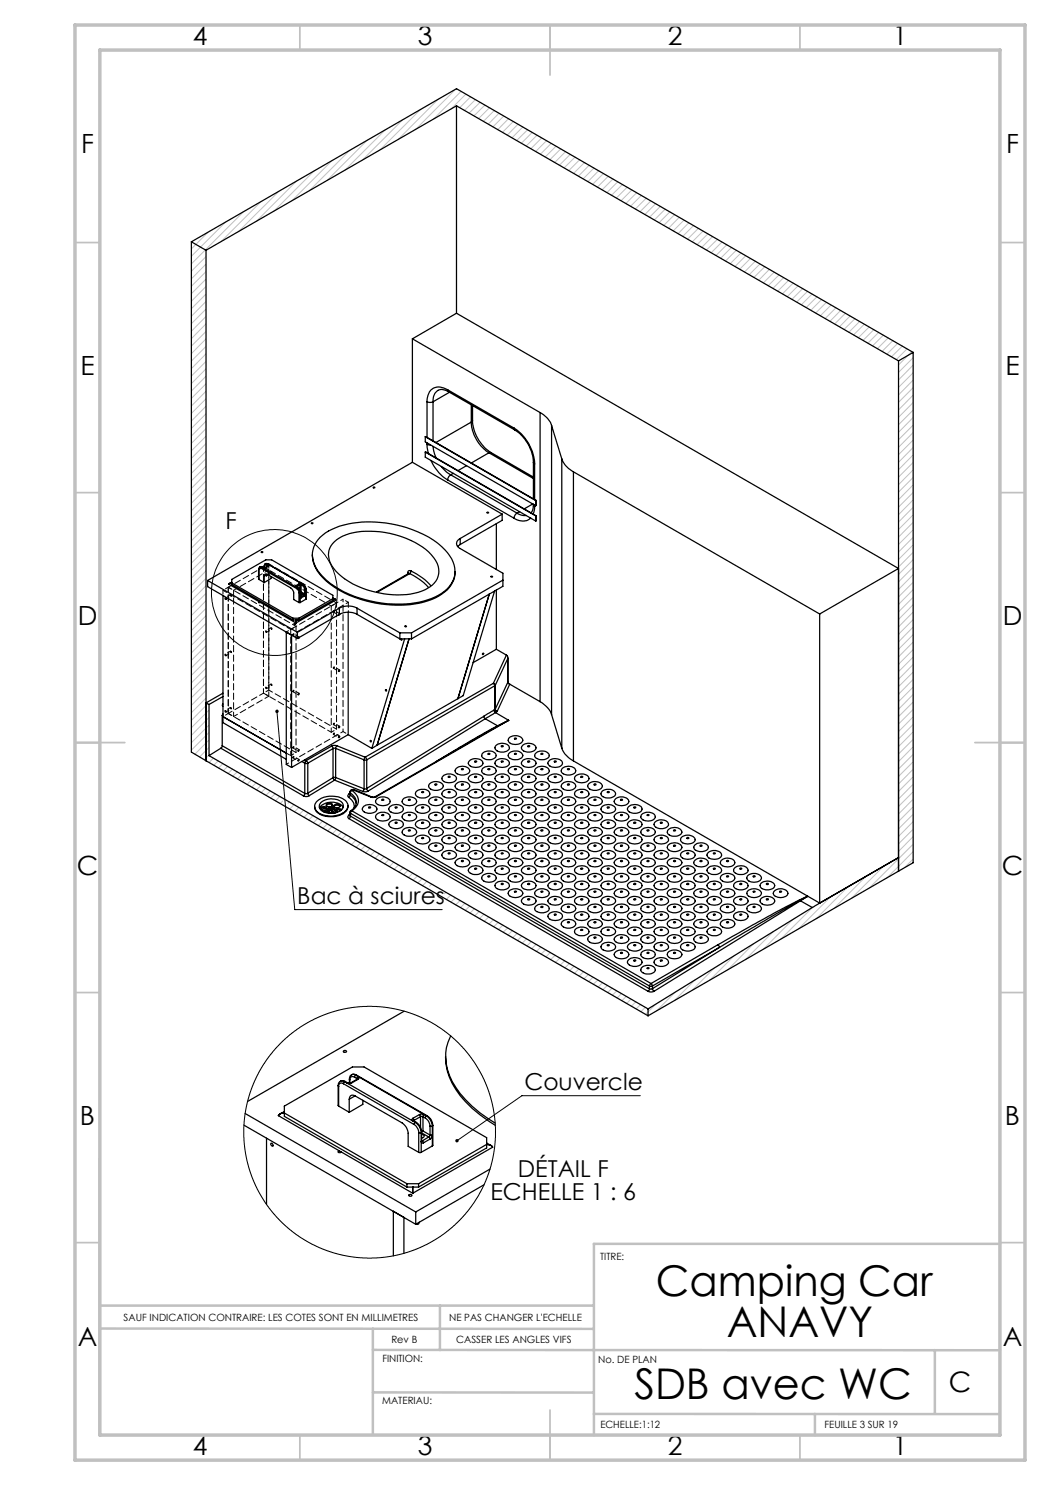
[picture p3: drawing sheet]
<svg xmlns="http://www.w3.org/2000/svg" width="210mm" height="297mm" viewBox="0 0 210 297" stroke-linecap="round" stroke-linejoin="round" font-family="sans-serif">
<defs><g id="words">
<g font-size="8.5">
<text x="131.2" y="259.3">Camping Car</text>
<text x="145.3" y="267.4">ANAVY</text>
<text x="126.9" y="279.7">SDB avec WC</text>
</g>
<text font-size="5.6" x="189.8" y="278.5">C</text>
<g font-size="5.3">
<text x="38.5" y="8.9">4</text>
<text x="83.5" y="8.9">3</text>
<text x="133.6" y="8.9">2</text>
<text x="178.6" y="8.9">1</text>
<text x="16.2" y="30.7">F</text>
<text x="201.2" y="30.7">F</text>
<text x="16.1" y="74.9">E</text>
<text x="201.1" y="74.9">E</text>
<text x="15.5" y="124.9">D</text>
<text x="200.5" y="124.9">D</text>
<text x="15.4" y="174.9">C</text>
<text x="200.4" y="174.9">C</text>
<text x="16" y="224.9">B</text>
<text x="201" y="224.9">B</text>
<text x="15.5" y="269.2">A</text>
<text x="200.5" y="269.2">A</text>
<text x="38.5" y="290.9">4</text>
<text x="83.5" y="290.9">3</text>
<text x="133.6" y="290.9">2</text>
<text x="178.6" y="290.9">1</text>
</g>
<g font-size="4.7">
<text x="45.1" y="105.8">F</text>
<text x="59.5" y="180.9">Bac à sciures</text>
<text x="104.9" y="218.1">Couvercle</text>
<text x="98.1" y="240">ECHELLE 1 : 6</text>
<text x="103.6" y="235.5">DÉTAIL F</text>
</g>
<g font-size="2">
<text x="120" y="251.9">TITRE:</text>
<text x="24.7" y="264.2">SAUF INDICATION CONTRAIRE: LES COTES SONT EN MILLIMETRES</text>
<text x="78.3" y="268.6">Rev B</text>
<text x="89.8" y="264.2">NE PAS CHANGER L'ECHELLE</text>
<text x="91.2" y="268.6">CASSER LES ANGLES VIFS</text>
<text x="76.5" y="272.3">FINITION:</text>
<text x="119.6" y="272.5">No. DE PLAN</text>
<text x="76.4" y="280.9">MATERIAU:</text>
<text x="120.1" y="285.6">ECHELLE:1:12</text>
<text x="164.9" y="285.6">FEUILLE 3 SUR 19</text>
</g>
</g></defs>
<g fill="none" stroke="#000" stroke-width=".2">
<path d="M55.4 142.3l3.5 39.6h29.5M128.1 219.1h-23.7l-13 9"/>
<circle cx="54.9" cy="118.5" r="12.6"/>
<circle cx="73.9" cy="226.4" r="25.2"/>
</g>
<g fill="none" stroke="#c0c0c0" stroke-width=".2">
<path d="M87.6 19.9l-8 8M91.2 17.8l-8.1 8.1M92.2 18.3l-5.5 5.5M93.2 18.8l-3 3M94.1 19.4l-2.1 2.1M95.1 19.9l-2.2 2.2M55.8 38.3l-8.1 8M59.3 36.2l-8 8.1M62.8 34.2l-8 8M66.4 32.1l-8.1 8.1M69.9 30.1l-8 8M73.4 28l-8 8.1"/>
<path d="M77 26l-8 8M80.5 24l-8 8M84.1 21.9l-8.1 8M96 20.5l-2.2 2.1M97 21l-2.2 2.2M97.9 21.6l-2.2 2.1M98.8 22.1l-2.1 2.2M99.8 22.6l-2.2 2.2M100.8 23.2l-2.2 2.2M101.7 23.7l-2.1 2.2M102.7 24.3l-2.2 2.2M103.6 24.8l-2.1 2.2"/>
<path d="M104.6 25.4l-2.2 2.1M105.5 26l-2.2 2.1M106.4 26.5l-2.1 2.1M107.4 27.1l-2.2 2.1M108.3 27.6l-2.1 2.1M109.3 28.1l-2.2 2.2M110.2 28.7l-2.1 2.1M111.2 29.2l-2.2 2.2M112.1 29.8l-2.1 2.1M113.1 30.3l-2.2 2.2M114.1 30.9l-2.2 2.1M115 31.4l-2.2 2.2"/>
<path d="M115.9 32l-2.1 2.1M116.9 32.5l-2.2 2.2M117.8 33.1l-2.1 2.1M118.8 33.6l-2.2 2.2M119.7 34.1l-2.1 2.2M120.7 34.7l-2.2 2.2M121.6 35.3l-2.1 2.1M122.6 35.8l-2.2 2.2M123.5 36.4l-2.1 2.1M124.5 36.9l-2.2 2.1M125.4 37.5l-2.1 2.1M126.4 38l-2.2 2.1"/>
<path d="M127.3 38.6l-2.1 2.1M128.3 39.1l-2.2 2.1M129.2 39.6l-2.1 2.2M41.2 51.3l-2.9 3M41.2 52.8l-2.9 3M41.2 54.3l-2.9 3M41.2 55.8l-2.9 2.9M41.2 57.3l-2.9 3M41.2 58.8l-2.9 2.9M41.6 46.5l-3.3 3.3M45.1 44.4l-6.8 6.9M48.7 42.4l-10.4 10.4"/>
<path d="M52.2 40.3l-8 8.1M130.2 40.2l-2.2 2.1M131.1 40.7l-2.1 2.2M132.1 41.3l-2.2 2.1M133 41.8l-2.1 2.2M134 42.4l-2.2 2.2M134.9 42.9l-2.1 2.2M135.9 43.5l-2.2 2.1M136.8 44l-2.1 2.2M137.8 44.6l-2.2 2.1M138.7 45.1l-2.1 2.2M139.7 45.7l-2.2 2.1"/>
<path d="M140.6 46.2l-2.1 2.2M141.6 46.8l-2.2 2.1M142.5 47.3l-2.1 2.2M143.5 47.9l-2.2 2.1M144.4 48.4l-2.2 2.1M145.3 49l-2.1 2.1M146.3 49.5l-2.2 2.1M147.2 50.1l-2.1 2.1M148.2 50.6l-2.2 2.1M149.2 51.1l-2.2 2.2M150.1 51.7l-2.1 2.1M151.1 52.2l-2.2 2.2"/>
<path d="M152 52.8l-2.2 2.2M153 53.3l-2.2 2.2M153.9 53.9l-2.2 2.2M154.8 54.4l-2.1 2.2M155.8 55l-2.2 2.1M156.7 55.5l-2.1 2.2M157.7 56.1l-2.2 2.1M158.6 56.6l-2.1 2.2M159.6 57.2l-2.2 2.1M160.5 57.7l-2.1 2.2M161.5 58.3l-2.2 2.1M162.4 58.8l-2.1 2.2"/>
<path d="M163.4 59.4l-2.2 2.1M164.3 59.9l-2.1 2.2M41.2 60.3l-2.9 2.9M41.2 61.8l-2.9 2.9M41.2 63.3l-2.9 2.9M41.2 64.8l-2.9 2.9M41.2 66.3l-2.9 2.9M41.2 67.8l-2.9 2.9M41.2 69.3l-2.9 2.9M41.2 70.8l-2.9 2.9M41.2 72.3l-2.9 2.9M41.2 73.8l-2.9 2.9"/>
<path d="M41.2 75.2l-2.9 3M41.2 76.8l-2.9 2.9M41.2 78.2l-2.9 3M41.2 79.8l-2.9 2.9M165.3 60.5l-2.2 2.1M166.2 61l-2.1 2.1M167.2 61.6l-2.2 2.1M168.1 62.1l-2.1 2.2M169.1 62.6l-2.2 2.2M170 63.2l-2.1 2.2M171 63.7l-2.2 2.2M171.9 64.3l-2.1 2.2"/>
<path d="M172.9 64.8l-2.2 2.2M173.8 65.4l-2.1 2.2M174.8 65.9l-2.2 2.2M175.7 66.5l-2.1 2.1M176.7 67l-2.2 2.2M177.6 67.6l-2.1 2.1M178.6 68.1l-2.2 2.2M179.5 68.7l-2.1 2.1M180.5 69.2l-2.2 2.2M181.4 69.8l-2.2 2.1M182.4 70.3l-2.7 2.7M182.6 71.5l-2.9 3"/>
<path d="M182.6 73l-2.9 3M182.6 74.5l-2.9 3M182.6 76l-2.9 3M182.6 77.5l-2.9 3M182.6 79l-2.9 3M41.2 81.2l-2.9 3M41.2 82.8l-2.9 2.9M41.2 84.2l-2.9 3M41.2 85.7l-2.9 3M41.2 87.2l-2.9 3M41.2 88.7l-2.9 3M41.2 90.2l-2.9 3"/>
<path d="M41.2 91.7l-2.9 3M41.2 93.2l-2.9 3M41.2 94.7l-2.9 3M41.2 96.2l-2.9 3M41.2 97.7l-2.9 2.9M41.2 99.2l-2.9 3M182.6 80.5l-2.9 3M182.6 82l-2.9 2.9M182.6 83.5l-2.9 3M182.6 85l-2.9 2.9M182.6 86.5l-2.9 3M182.6 88l-2.9 2.9"/>
<path d="M182.6 89.5l-2.9 3M182.6 91l-2.9 2.9M182.6 92.5l-2.9 2.9M182.6 94l-2.9 2.9M182.6 95.5l-2.9 2.9M182.6 97l-2.9 2.9M182.6 98.5l-2.9 2.9M182.6 100l-2.9 2.9M41.2 100.7l-2.9 2.9M41.2 102.2l-2.9 3M41.2 103.7l-2.9 2.9M41.2 105.2l-2.9 3"/>
<path d="M41.2 106.7l-2.9 2.9M41.2 108.2l-2.9 2.9M41.2 109.7l-2.9 2.9M41.2 111.2l-2.9 2.9M41.2 112.7l-2.9 2.9M41.2 114.2l-2.9 2.9M41.2 115.7l-2.9 2.9M41.2 117.2l-2.9 2.9M41.2 118.7l-2.9 2.9M182.6 101.5l-2.9 2.9M182.6 103l-2.9 2.9M182.6 104.5l-2.9 2.9"/>
<path d="M182.6 106l-2.9 2.9M182.6 107.5l-2.9 2.9M182.6 109l-2.9 2.9M182.6 110.5l-2.9 2.9M182.6 111.9l-2.9 3M182.6 113.4l-2.9 3M182.6 114.9l-2.9 3M182.6 116.4l-2.9 3M182.6 117.9l-2.9 3M182.6 119.4l-2.9 3M41.2 120.2l-2.9 2.9M41.2 121.7l-2.9 2.9"/>
<path d="M41.2 123.2l-2.9 2.9M41.2 124.7l-2.9 2.9M41.2 126.1l-2.9 3M41.2 127.6l-2.9 3M41.2 129.1l-2.9 3M41.2 130.6l-2.9 3M41.2 132.1l-2.9 3M41.2 133.6l-2.9 3M41.2 135.1l-2.9 3M41.2 136.6l-2.9 3M41.2 138.1l-2.9 3M41.2 139.6l-2.9 3"/>
<path d="M182.6 120.9l-2.9 3M182.6 122.4l-2.9 3M182.6 123.9l-2.9 3M182.6 125.4l-2.9 3M182.6 126.9l-2.9 3M182.6 128.4l-2.9 3M182.6 129.9l-2.9 3M182.6 131.4l-2.9 2.9M182.6 132.9l-2.9 3M182.6 134.4l-2.9 2.9M182.6 135.9l-2.9 2.9M182.6 137.4l-2.9 2.9"/>
<path d="M182.6 138.9l-2.9 2.9M41.6 140.8l-3.3 3.3M41.8 142l-3.5 3.6M41.8 143.5l-3.5 3.6M41.8 145l-3.5 3.6M41.8 146.5l-3.5 3.5M41.8 148l-2.8 2.8M41.8 149.5l-1.9 1.9M41.8 151l-.9 .9M42.7 151.6l-.9 .9M43.6 152.2l-.8 .8M44.6 152.7l-.9 .9"/>
<path d="M45.5 153.3l-.8 .8M46.5 153.8l-.9 .9M47.4 154.4l-.8 .8M48.4 154.9l-.9 .9M49.3 155.5l-.8 .8M50.3 156l-.9 .9M51.2 156.6l-.8 .8M52.2 157.1l-.9 .9M53.1 157.7l-.9 .8M54.1 158.2l-.9 .9M55 158.7l-.8 .9M56 159.3l-.9 .9"/>
<path d="M182.6 140.4l-2.9 2.9M182.6 141.9l-2.9 2.9M182.6 143.4l-2.9 2.9M182.6 144.9l-2.9 2.9M182.6 146.4l-2.9 2.9M182.6 147.9l-2.9 2.9M182.6 149.4l-2.9 2.9M182.6 150.9l-2.9 2.9M182.6 152.4l-2.9 2.9M182.6 153.8l-2.9 3M182.6 155.4l-2.9 2.9M182.6 156.8l-2.9 3"/>
<path d="M182.6 158.4l-2.9 2.9M182.6 159.8l-2.9 3M56.6 160.2l-.5 .5M57.9 160.4l-.3 .3M58.8 160.9l-.8 .9M59.8 161.5l-.9 .8M60.7 162l-.8 .9M61.7 162.6l-.9 .8M62.6 163.1l-.9 .9M63.6 163.7l-.9 .8M64.5 164.2l-.9 .9M65.5 164.8l-.9 .8"/>
<path d="M66.4 165.3l-.9 .9M67.3 165.9l-.8 .8M68.3 166.4l-.8 .9M69.3 167l-.9 .8M70.2 167.5l-.8 .9M71.2 168.1l-.9 .8M72.1 168.6l-.9 .9M73.1 169.2l-.9 .8M74 169.7l-.9 .9M75 170.2l-.9 .9M75.9 170.8l-.9 .9M76.8 171.3l-.8 .9"/>
<path d="M77.8 171.9l-.9 .9M78.7 172.4l-.8 .9M79.7 173l-.9 .8M80.6 173.5l-.8 .9M81.6 174.1l-.9 .8M82.5 174.6l-.8 .9M83.5 175.2l-.9 .8M84.5 175.7l-.9 .9M85.4 176.3l-.9 .8M86.3 176.8l-.4 .5M89.2 178.5l-.3 .3M90.1 179l-.8 .9"/>
<path d="M91.1 179.6l-.9 .8M166.1 179.3l-6.4 6.5M169.7 177.3l-6.5 6.5M173.2 175.3l-6.4 6.4M176.7 173.2l-6.4 6.5M182.6 161.4l-2.9 2.9M182.6 162.8l-2.9 3M182.6 164.3l-2.9 3M182.6 165.8l-2.9 3M182.6 167.3l-2.9 3M182.6 168.8l-8.8 8.8M182.6 170.3l-5.2 5.3"/>
<path d="M182.6 171.8l-1.7 1.7M92 180.1l-.8 .9M93 180.7l-.9 .8M93.9 181.2l-.8 .9M94.9 181.7l-.9 .9M95.8 182.3l-.8 .9M96.8 182.8l-.9 .9M97.7 183.4l-.8 .9M98.7 183.9l-.9 .9M99.6 184.5l-.9 .8M100.6 185l-.9 .9M101.5 185.6l-.9 .8"/>
<path d="M102.5 186.1l-.9 .9M103.4 186.7l-.8 .8M104.4 187.2l-.9 .9M105.3 187.8l-.8 .8M106.3 188.3l-.9 .9M107.2 188.9l-.8 .8M108.2 189.4l-.9 .9M109.1 190l-.9 .8M110.1 190.5l-.9 .9M111 191.1l-.9 .8M112 191.6l-.9 .9M112.9 192.2l-.9 .8"/>
<path d="M113.8 192.7l-.8 .9M114.8 193.2l-.9 .9M115.7 193.8l-.8 .9M116.7 194.3l-.8 .9M117.7 194.9l-.9 .9M118.6 195.4l-.9 .9M119.6 196l-.9 .8M120.5 196.5l-.9 .9M121.5 197.1l-.9 .8M122.4 197.6l-.9 .9M123.3 198.2l-.8 .8M124.3 198.7l-.9 .9"/>
<path d="M125.2 199.3l-.8 .8M126.2 199.8l-.9 .9M135.1 198.4l-3.8 3.7M139 196l-4.1 4.1M142.9 193.6l-4.5 4.4M146.8 191.2l-4.8 4.8M150.7 188.7l-5.2 5.3M154.7 186.3l-5.7 5.6M158.6 183.9l-6 6M162.5 181.5l-6.4 6.4M127.1 200.4l-.8 .8M128.1 200.9l-.9 .9"/>
<path d="M129 201.5l-.8 .8M131.2 200.8l-2.1 2.1"/>
</g>
<g fill="none" stroke="#c0c0c0" stroke-width=".35">
<path d="M60 5v5M110 5v10M160 5v5M15 48.5h5M200 48.5h5M15 98.5h5M200 98.5h5M15 148.5h10M195 148.5h10M15 198.5h5M200 198.5h5M15 248.5h5"/>
<path d="M200 248.5h5M60 287v5M110 282v10M160 287v5"/>
</g>
<path d="M20 231.8v55.2M200 248.8h-81.2v38.2M20 261.1h98.8M20 265.7l98.8 .1M74.6 265.7v21.3M74.6 278.5h44.2M74.6 270h125.4M88 261.1v8.9M187 270v12.8M118.8 282.8h81.2M163 282.8v4.2" fill="none" stroke="#c0c0c0" stroke-width=".5"/>
<path d="M15 5h190v287h-190zM20 10h180v277h-180z" fill="none" stroke="#c0c0c0" stroke-width=".7"/>
<path d="M55.1 142.1a.35 .35 0 0 0 .2 .5 .35 .35 0 0 0 .5-.3 .35 .35 0 0 0-.4-.4v.4v-.4zM91.1 227.9v.4l.3-.2-.3 .2a.34 .34 0 0 0 .5 .1 .34 .34 0 0 0 0-.5 .34 .34 0 0 0-.5 0z" fill="#000"/>
<g fill="none" stroke="#000" stroke-width=".25">
<path d="M91.3 21.2l88.4 51M91.3 21.2l-50.1 28.9M91.3 21.2v41.4M38.3 48.4l2.9 1.7M38.3 48.4l53-30.7 91.3 52.8M38.3 48.4v102l2.9 1.7M41.2 50.1v102M82.5 67.8l25.5 14.7M82.5 67.8v24.7M89.5 78a2.55 2.55 0 0 0-3.6 .3l-.3 .8-.2 1.3M89.5 78l.2 .3M89.5 78l13.3 7.6"/>
<path d="M89.7 78.3a1.88 1.88 0 0 0-2.1-.2 1.88 1.88 0 0 0-1 1.9v.4M89.7 78.3l13.3 7.7M89.9 78.5l-3.3 1.9M91.3 62.6l-8.8 5.2M91.3 62.6l88.4 51.1-15.8 9.1M179.7 72.2v102M182.6 70.5l-2.9 1.7M182.6 70.5v102l-2.9 1.7M82.5 92.5l-41 23.6M82.5 92.5l17.9 10.3M85.1 87.3l22 12.8M85.1 87.3v1.1l22 12.7"/>
<path d="M85.1 90.4v1l22 12.8M85.1 87.3l22.1 12.8M85.1 90.4l22 12.8M85.1 90.4l22.1 12.7M85.4 80.4l.6 .1 .6-.1M85.4 88.9l.3 1.8M85.4 88.9l.7 .1M85.4 80.4v7.1M85.4 88.6v.3M86.2 92.1l1.1 1.8a7 7 0 0 0 2.2 2.1M86.6 89.3l.1 .9 .5 1.4M86.6 80.4v7.8"/>
<path d="M88.3 93.3l1 1.1 .8 .6M89.5 96l13.3 7.6M90.1 95l-.3 .3-.3 .7M90.1 95l13.3 7.6M90.7 94.7l-.6 .3M93.3 93.1l-1.7 1M94.3 84.4a7.8 7.8 0 0 0 3.5 6.2M94.3 81v3.4M94.3 84.4l-7.1 4.1M94.5 84.1a8.2 8.2 0 0 0 3.7 6.4M94.5 84.1l-.2 .3M94.5 81.1v3"/>
<path d="M97.8 90.6l-3.5 2M97.8 90.6l8.9 5.1M98.2 90.5l-.4 .1M98.2 90.5l8.5 4.9M102.8 85.6a9 9 0 0 1 4.1 7.2M102.8 85.6l.2 .4M103 86a8.2 8.2 0 0 1 3.7 6.4M106.7 92.4l.2 .4M106.7 92.4v7.4M106.9 92.8v7.1M108 82.5a4.6 4.6 0 0 1 2.3 2.6M108 82.5v57.8"/>
<path d="M110.3 85.1l2.1 6.7M110.3 85.1v57.8M112.4 91.8a4.9 4.9 0 0 0 2.3 2.6M112.4 91.8v57.8M114.7 94.4l49.2 28.4M114.7 94.4v57.8M41.5 116.1l18 10.4M41.5 116.1v1.2l18 10.4M44.6 119.1v25.4l12.7 7.4M46.4 116.4l-.5 .3M51.7 113.8l.1 2.1M51.7 113.8l.1 .1"/>
<path d="M51.8 115.9l1 .6M51.8 113.9v2M52 113.4l-.3 .4M52 113.4h.5M52 113.4h.4M52.2 113.7a.28 .28 0 0 0-.3-.1 .28 .28 0 0 0-.1 .3M52.2 110.4l.2-.1 .2 .2h-.2zM52.2 113.7l7.1 4M52.4 113.4l-.2 .3M52.4 113.4h.1M52.4 113.4l.2 .2M52.5 113.4l.2 .2"/>
<path d="M52.6 113.6h.5M52.6 113.6l6.6 3.8M52.7 113.6h.3M52.7 113.6h-.1M52.8 113.2l.1 .1M52.8 113.2v.4M52.8 115.2v1.3M52.9 113.3v.3M53 113.6h.1M53.1 112.7l-.3 .5M53.1 112.7l.5 .1M53.1 112.7l.4 .1"/>
<path d="M53.4 113a.28 .28 0 0 0-.4-.1 .28 .28 0 0 0-.1 .4M53.4 113l.2 .1M53.4 114.9l5 2.9 .3 .7v1.4l1.1 .6M53.4 114.9a.37 .37 0 0 0-.4-.1 .37 .37 0 0 0-.2 .4M53.4 114.9l-.6 .3M53.5 112.8l-.1 .2M53.5 112.8h.1M53.5 112.8l.2 .1M53.6 112.8l7 4.1M53.6 113.1l.1 .1M53.6 113.1v.1M53.7 113.2h.1"/>
<path d="M53.7 113.2l-.7 .4M53.7 112.9l.1 .1-.1 .2M53.7 112.9l-.1 .2M53.7 113.2l-.6 .4M53.7 112.9l6.6 3.8M54.2 115.3v.4l-1.4 .8M59.2 117.1l.1 .2M59.2 117.1l-.1 .2 .1 .1M59.2 117.4l.2 .1M59.3 117.4h-.1M59.3 117.4l.2 .1M59.3 117.7l.4 .4 .1 .4"/>
<path d="M59.3 117.3v.1M59.4 117.5l.5 .5 .1 .5M59.4 117.5l-.1 .2M59.4 117.5h.1M59.5 117.5l.5 .5 .1 .5M59.8 118.5h.2M59.8 118.5v2M59.9 116.7h.4M59.9 116.7l.1 .2M59.9 116.7l-.7 .4M60 116.9h.2M60 116.9l-.7 .4"/>
<path d="M60 116.9v1.1M60 118.5v2M60.1 119.4h.1M60.1 119.4v.2h.2M60.1 118.7a.2 .2 0 0 1 .2 .2 .2 .2 0 0 1-.2 .2M60.1 118.5h-.1M60.1 118.5v.9M60.1 119.3v.1M60.1 118.6l.7 .4M60.1 119.4l.2 .2M60.2 118.4l-.1 .1M60.2 118.4l.7 .4"/>
<path d="M60.2 116.9v1.5M60.2 116.9l.2 .2M60.3 116.7l-.1 .2M60.3 116.7l.3 .2M60.4 117.1l.4 .3 .1 .5M60.6 116.9l.5 .6v.4M60.6 116.9l-.2 .2M60.6 116.9h.1M60.6 116.9l.4 .3 .2 .6M60.8 119l.1 .2M60.8 119l-.7 .4M60.9 117.9h.2"/>
<path d="M60.9 118.8h.2l-.2 .4M60.9 118.8l-.1 .2M60.9 117.9v.9M60.9 119.2l-.6 .4M61.1 117.9v2M61.1 119.9l-1.1 .6M61.2 117.8l-.1 2.1M61.2 117.8l-.1 .1M62.3 104.6l.3 .1h-.2zM62.5 111.2a7.4 7.4 0 0 0 3.4 5.6 23.1 23.1 0 0 0 20.4 3.1 6.7 6.7 0 0 0 4.6-4.5l.1-1.1M62.5 110.9v.2M64 107.5a13.6 13.6 0 0 1 9.2-3.1 23.7 23.7 0 0 1 14.4 4.3 7.9 7.9 0 0 1 3.4 5.4 5.7 5.7 0 0 1-3.9 5.3 22.2 22.2 0 0 1-16.1-.1 14.2 14.2 0 0 1-7.9-5.9 4.8 4.8 0 0 1 .9-5.9z"/>
<path d="M66.6 119.6l.4 .2M66.9 108.4a10 10 0 0 1 7.2-2.1 17.5 17.5 0 0 1 12.2 4.7 4 4 0 0 1 .5 5.7 9.6 9.6 0 0 1-7.2 2.3 17.8 17.8 0 0 1-12.4-4.8 4.1 4.1 0 0 1-.7-5.4zM81.5 114.5l.2 .2M81.5 114.5v.3M81.7 114.7h.3M81.7 114.7l-6.4 3.7M82 114.7l2.1 1.3 1.6 1.4M82 114.7l-6.5 3.7M82.2 114.2a.42 .42 0 0 0-.4 0 .42 .42 0 0 0-.3 .3M82.2 114.2l-.2 .5M82.2 114.2a12.3 12.3 0 0 1 3.9 2.9M92 107.7a1.05 1.05 0 0 0-.7 1 1.05 1.05 0 0 0 .7 1l8.6 4.9v2.7l-18.3 10.5"/>
<path d="M92 108.9l-.5 .4M92 107.7v1.2M97.4 102.5l.2-.1 .1 .2h-.2zM97.9 118.8l-6.3 20.9M98.2 115.3l.3 .1h-.2zM98.9 118.2l-6.3 20.9-1 .6M99.3 104.7v9.2M99.3 118v11.9M100.4 102.8l-8.4 4.9M100.4 102.8v1.3l-8.4 4.8M100.6 116l-18.3 10.6M103.4 102.6l-.4 .3-.2 .7"/>
<path d="M103.4 102.6a2.44 2.44 0 0 0 1.8 .5M103.9 102.3l-.5 .3M106.2 103.6a2.63 2.63 0 0 1-3.4 0M106.6 100.8l-1.8 1M106.7 100.9l-.2 1.1-.3 .6M106.7 100.9l.2 .4M106.7 100.9h.1M106.9 101.3l-.3 1.5M106.9 101v.3M107.1 100.1v1M107.1 103.2v1M107.2 100.1l-.1 1"/>
<path d="M107.2 100.1h-.1M107.2 103.1l-.1 1.1M107.2 103.1l-.1 .1M44.6 138.6l-3.4 2 .6 .3M44.6 139.3l-2.8 1.6M45 130.9h.2v.3zM51.8 120.4v.1h.2M57.3 126.4l1 .6v26.5l-1-.6zM58.6 123.6l-12.2-7h-.4l-.2 .2 13.4 7.8M58.6 123.6v.4M58.6 123.6h1.2M58.6 124h1.2"/>
<path d="M58.6 124l-12.2-7.1v-1l6.8-3.9h1.1l12.3 7.1v1l-6.8 3.9M58.8 124.7l.3 .1-.2 .1zM59.2 124v.6M59.2 124h.1M59.5 126.5v1.2M59.7 138.8l.1-.1-.1 .3zM59.8 120.5h.2M59.8 123.6l6.8-3.9 .5 .2 .1 .1-8 4.6M59.8 123.6v.4M59.8 127.5l-.1 .2-.1-.1M67.7 134.1h.2l-.1 .2h-.1zM67.9 121.6a3.9 3.9 0 0 1 3.5 0"/>
<path d="M67.9 122.9a3.9 3.9 0 0 1 3.5 0M67.9 121.6l-8.4 4.9M67.9 121.6v1.3M67.9 122.9l-8.4 4.8M67.9 122.8l-.1 .2h-.1M69.6 122.4v24.5M71.4 121.6l8.6 5M71.4 121.6v1.3M71.4 122.9l8.6 4.9M80 126.6h2.3M80 126.6v1.2M80 127.8h2.3"/>
<path d="M80.2 127.8l.1 .3v-.3M80.9 127.8l-6.5 21.9M81.8 127.8l-6.4 21.2M82.3 126.6v1.2M91.6 139.7l-16.2 9.3M96.6 130.7h.1l-.1 .2h-.1zM98.7 136.7l.3 .5M98.7 136.7l.4 .4M98.7 136.7l-25.7 14.7M99 137.2l-25.7 14.8M99 137.2v4.7M99.1 137.1l-.1 .1"/>
<path d="M99.1 137.1v4.7M99.3 129.9l-4.7 2.6M99.3 129.9l2 1.1M101.3 131l.2 .3 .1 .4-2.5 5.4M101.3 131l-2.6 5.7M101.6 136.5h.1M101.6 136.5l.4 .3M101.6 131.5v5M101.6 136.5l-2.5 5.3M102 136.8l6 3.5M102 136.8l-2.6 5.4M163.9 122.8v57.8"/>
<path d="M41.2 152.1l88.4 51.1M41.8 151.1l87.8 50.7M41.8 140.9v10.2M44.2 149.6l-2.4 1.5M44.2 149.6l16.5 9.6M44.5 149.2l-.3 .4M44.5 149.2l16.5 9.5M44.5 143.1v6.1M44.5 143.1l.1 .1M44.6 142.8l-.1 .3M44.6 140.8l-.1 .2 .1 .2M44.6 143.3l12.7 7.3"/>
<path d="M59.7 152l.1-.1-.1 .3zM59.8 149.9v.2l-.1 .1zM60.4 152.3l.6 .3M61 152.6h.6M61 158.7l-.3 .5M61 152.6v6.1M61 152l.2 .1M61.2 152.1l-.2 .5M61.2 152.1l.4 .5M61.6 158.6l-.6 .1M61.6 158.6l.2 .5M61.6 152.6v6"/>
<path d="M61.8 159.1a1.14 1.14 0 0 1-1.1 .1M66.3 149.2l.3 .5M66.3 149.2l-5.1 2.9M66.6 155.5l.3 .5M66.6 149.7v5.8M66.6 149.7l-5 2.9M66.6 155.5l-5 3.1M66.9 156l-5.1 3.1M66.9 156l5.7 2.3M67.1 149.7h-.5M67.1 155.5h-.5M67.1 155.5l-.2 .5"/>
<path d="M67.1 149.7l5.7 2.3M67.1 155.5l5.7 2.3M67.1 149.7v5.8M67.4 149.2l-.7-.1-.4 .1M67.4 149.2l-.3 .5M67.4 149.2l5.6 2.2M67.8 147.3h.1l-.1 .2h-.1zM67.8 145.3h.1l-.1 .3-.1-.1zM69.6 146.9l-11.3 6.6M69.6 146.9l4.8 2.8M69.7 159.5a2.12 2.12 0 0 1 1.1 2.1M69.8 158.8a.39 .39 0 0 0-.1 .7"/>
<path d="M69.8 158.8l.2 .1M70 158.9h.1M70 158.4l.1 .2M70 158.9l.1 .1M70 158.4v.5M70 158.7l-.2 .1M70.1 158.6a1.93 1.93 0 0 1 .7 2.9l-.7 .7M70.1 159l-.4 .5M70.1 159a2.86 2.86 0 0 1 1.2 1.7M70.1 158.6v.4M70.2 158.1l-.2 .3M70.2 158.1h.2"/>
<path d="M70.4 158.1a2.25 2.25 0 0 1 1.3 2 2.25 2.25 0 0 1-1.3 2.1M70.4 158.1l-.3 .5M70.4 157.9l.2 .1M70.4 157.9l-.2 .2M70.6 158l-.2 .1M70.6 158l3.6 1.4M70.8 157.9h-.4M70.8 157.9l-.2 .1M70.8 157.9l3.5 1.5M72.8 152h.5M72.8 157.8l-.2 .5M72.8 152v5.8"/>
<path d="M73 151.4l-.2 .6M73 151.4l.3 .6M73.3 157.7l-.5 .1M73.3 157.7l.3 .5M73.3 152v5.7M73.6 158.2l-.4 .2-.6-.1M74 148.1l.3 .1-.1 .2-.1-.1zM74.3 159.4h-.1M75 159.3l-.7 .1M75 159.3h.2M75.2 159.3l-.3 .2-.7-.1M75.4 159.8a1.8 1.8 0 0 1 2.6 .3 .97 .97 0 0 1-1.1 1 1.48 1.48 0 0 1-1.8-.8z"/>
<path d="M75.4 149l-1 .7M76.4 159.9l.3-.1 .1 .2-.4 .1zM80.6 159.8a1.8 1.8 0 0 1 2.7 .3 1.08 1.08 0 0 1-1.4 1 1.27 1.27 0 0 1-1.5-.8zM81.7 159.9a.17 .17 0 0 1 .3-.1 .17 .17 0 0 1 0 .3h-.3zM83.2 158.4a1.85 1.85 0 0 1 2.7 .2 1.05 1.05 0 0 1-1.4 1 1.14 1.14 0 0 1-1.4-1zM85.9 159.8a1.72 1.72 0 0 1 2.8 .5 1.76 1.76 0 0 1-2.7 .5l-.3-.5zM85.9 156.7a1.88 1.88 0 0 1 2.7 .4 1.3 1.3 0 0 1-1.7 1 .95 .95 0 0 1-1.1-1.2zM87 159.9l.3-.1 .1 .2-.2 .1zM87 156.8h.3l.1 .1-.3 .1-.1-.1zM88.7 158.2a1.67 1.67 0 0 1 2.6 .6 1.76 1.76 0 0 1-2.7 .4l-.2-.4zM88.7 155.1a1.72 1.72 0 0 1 2.6 .6 1.76 1.76 0 0 1-2.7 .5l-.2-.5zM89.6 155.3h.3l.1 .1-.2 .1z"/>
<path d="M91.3 159.8a1.8 1.8 0 0 1 2.6 .3 .97 .97 0 0 1-1.1 1 1.48 1.48 0 0 1-1.8-.8zM91.3 156.7a1.84 1.84 0 0 1 2.6 .4 1.01 1.01 0 0 1-1.1 1 1.55 1.55 0 0 1-1.8-.9zM91.3 153.7a1.84 1.84 0 0 1 2.6 .3 .97 .97 0 0 1-1.1 1 1.55 1.55 0 0 1-1.8-.8zM92.3 153.8l.3-.1 .1 .2h-.3zM92.3 159.9l.3-.1 .1 .2-.4 .1zM92.3 156.8h.3l.1 .1-.3 .1zM93.8 158.4a1.85 1.85 0 0 1 2.8 .2 1.24 1.24 0 0 1-1.7 1 .98 .98 0 0 1-1.2-1zM93.8 155.3a1.85 1.85 0 0 1 2.8 .2 1.08 1.08 0 0 1-1.5 1.1 1.19 1.19 0 0 1-1.4-1.1zM94 152a1.92 1.92 0 0 1 2.6 .4 1.08 1.08 0 0 1-1.5 1.1 1.19 1.19 0 0 1-1.4-1.1zM94.9 155.3l.5 .1-.3 .1zM94.9 152.3h.5l-.3 .1zM95.6 147.5l-20.6 11.8"/>
<path d="M95.6 147.5l-.4 .2M96.4 150.7a1.85 1.85 0 0 1 2.8 .2 1.24 1.24 0 0 1-1.7 1 .93 .93 0 0 1-1.1-1.2zM96.6 159.8a1.8 1.8 0 0 1 2.6 .3 1.08 1.08 0 0 1-1.4 1 1.27 1.27 0 0 1-1.5-.8zM96.6 156.7a1.84 1.84 0 0 1 2.6 .4 1.24 1.24 0 0 1-1.7 1 1.02 1.02 0 0 1-1.1-1.1zM96.6 153.7a1.84 1.84 0 0 1 2.6 .3 1.24 1.24 0 0 1-1.7 1 .93 .93 0 0 1-1.1-1.2zM96.8 143.3l.2 .5M96.8 143.3l-23.5 14.4M97 143.8l-23.4 14.4M97 143.8l2.5 1.4M97.6 159.9a.17 .17 0 0 1 .3-.1 .17 .17 0 0 1 0 .3h-.3zM97.6 150.7a.16 .16 0 0 1 .3-.1 .16 .16 0 0 1 0 .2zM98.8 142l-2 1.3"/>
<path d="M98.8 142l.3 .5M99 141.9l.2 .5M99 141.9l-.2 .1M99.1 141.8l-.1 .1M99.1 141.8l.1 .3 .2 .1M99.1 158.4a1.85 1.85 0 0 1 2.7 .2 1.05 1.05 0 0 1-1.4 1 1.14 1.14 0 0 1-1.4-1zM99.1 155.3a1.85 1.85 0 0 1 2.7 .2 1.08 1.08 0 0 1-1.4 1.1 1.14 1.14 0 0 1-1.4-1.1zM99.1 142.5l-2.1 1.3M99.1 142.5l2.6 1.6M99.2 149.1a1.83 1.83 0 0 1 2.6 .3 1.08 1.08 0 0 1-1.4 1 1.14 1.14 0 0 1-1.4-1zM99.2 142.4l-.1 .1M99.3 152a1.9 1.9 0 0 1 2.5 .4 1.08 1.08 0 0 1-1.4 1.1 1.14 1.14 0 0 1-1.4-1.1z"/>
<path d="M99.4 142.2l-.2 .2M99.5 145.2h.1M99.5 145.2l-5.5 3-6.8 4.1M99.6 145.2l-4 2.3M100.3 155.3a.17 .17 0 0 1 .2-.1 .17 .17 0 0 1 .1 .3h-.3zM100.3 152.2a.17 .17 0 0 1 .2 0 .17 .17 0 0 1 .1 .2h-.3zM100.3 149.2a.16 .16 0 0 1 .2-.1 .16 .16 0 0 1 0 .3l-.2-.1zM101.7 150.7a1.72 1.72 0 0 1 2.9 .4 1.76 1.76 0 0 1-2.7 .5l-.3-.5zM101.7 144.1l-2.1 1.1M101.7 144.1l-2.2 1.1M101.7 144.1l-26.5 15.2M101.8 159.8a1.72 1.72 0 0 1 2.8 .5 1.76 1.76 0 0 1-2.7 .5l-.3-.5z"/>
<path d="M101.8 156.7a1.88 1.88 0 0 1 2.7 .4 1.3 1.3 0 0 1-1.7 1 .95 .95 0 0 1-1.1-1.2zM101.8 153.7a1.88 1.88 0 0 1 2.7 .3 1.3 1.3 0 0 1-1.7 1 .93 .93 0 0 1-1.1-1.2zM102 147.5a1.72 1.72 0 0 1 2.6 .6 1.76 1.76 0 0 1-2.7 .4l-.3-.4zM102.9 159.9a.17 .17 0 0 1 .3-.1 .17 .17 0 0 1 0 .3zM102.9 150.8v-.1a.16 .16 0 0 1 .3-.1 .16 .16 0 0 1 0 .2zM102.9 153.8l.3-.1a.17 .17 0 0 1-.1 .3 .17 .17 0 0 1-.2-.2zM102.9 156.8a.16 .16 0 0 1 .3 0 .16 .16 0 0 1 0 .2l-.3-.1zM102.9 147.6a.17 .17 0 0 1 .3 0 .17 .17 0 0 1 0 .2h-.3zM104.6 158.2a1.67 1.67 0 0 1 2.6 .6 1.76 1.76 0 0 1-2.7 .4l-.2-.4zM104.6 155.1a1.72 1.72 0 0 1 2.6 .6 1.76 1.76 0 0 1-2.7 .5l-.2-.5zM104.6 152a1.72 1.72 0 0 1 2.6 .6 1.76 1.76 0 0 1-2.7 .5l-.2-.5zM104.6 149a1.69 1.69 0 0 1 2.6 .6 1.69 1.69 0 0 1-2.9 0z"/>
<path d="M105.6 155.3h.2l.1 .1-.2 .1zM105.6 152.3l.2-.1 .1 .2h-.3zM107.1 150.7a1.85 1.85 0 0 1 2.7 .2 1.24 1.24 0 0 1-1.7 1 .98 .98 0 0 1-1.1-1zM107.2 159.8a1.8 1.8 0 0 1 2.6 .3 .97 .97 0 0 1-1.1 1 1.48 1.48 0 0 1-1.8-.8zM107.2 156.7a1.84 1.84 0 0 1 2.6 .4 1.02 1.02 0 0 1-1.1 1 1.55 1.55 0 0 1-1.8-.9zM107.2 153.7a1.84 1.84 0 0 1 2.6 .3 .97 .97 0 0 1-1.1 1 1.55 1.55 0 0 1-1.8-.8zM108 140.3a4.9 4.9 0 0 1 2.3 2.6M108.2 159.9l.3-.1 .1 .2-.4 .1zM108.2 156.8h.3l.1 .1-.3 .1zM108.2 153.8l.3-.1 .1 .2h-.3zM108.2 150.7h.3l.1 .1-.3 .1zM109.7 158.4a1.85 1.85 0 0 1 2.8 .2 1.24 1.24 0 0 1-1.7 1 .98 .98 0 0 1-1.2-1z"/>
<path d="M109.7 155.3a1.85 1.85 0 0 1 2.8 .2 1.08 1.08 0 0 1-1.4 1.1 1.19 1.19 0 0 1-1.5-1.1zM109.8 152.1a1.88 1.88 0 0 1 2.7 .3 1.08 1.08 0 0 1-1.4 1.1 1.19 1.19 0 0 1-1.5-1.1zM110.3 142.9l2.1 6.7M110.8 155.3l.5 .1-.2 .1zM110.8 152.3h.5l-.2 .1zM112.4 149.6a5 5 0 0 0 2.3 2.6M112.5 159.8a1.8 1.8 0 0 1 2.6 .3 1.08 1.08 0 0 1-1.4 1 1.27 1.27 0 0 1-1.4-.8zM112.5 156.7a1.84 1.84 0 0 1 2.6 .4 1.24 1.24 0 0 1-1.7 1 1.02 1.02 0 0 1-1.1-1.1zM112.5 153.7a1.84 1.84 0 0 1 2.6 .3 1.24 1.24 0 0 1-1.7 1 .93 .93 0 0 1-1-1.2zM113.5 159.9h.1a.17 .17 0 0 1 .2-.1 .17 .17 0 0 1 0 .3h-.2zM114.7 152.2l49.2 28.4M115 158.4a1.85 1.85 0 0 1 2.8 .2 1.05 1.05 0 0 1-1.5 1 1.14 1.14 0 0 1-1.4-1z"/>
<path d="M115 155.3a1.85 1.85 0 0 1 2.8 .2 1.08 1.08 0 0 1-1.5 1.1 1.14 1.14 0 0 1-1.4-1.1zM116.1 155.4l.1-.1a.17 .17 0 0 1 .2-.1 .17 .17 0 0 1 .1 .3zM117.8 159.8a1.72 1.72 0 0 1 2.7 .5 1.76 1.76 0 0 1-2.7 .5l-.3-.5zM117.8 156.7a1.88 1.88 0 0 1 2.6 .4 1.3 1.3 0 0 1-1.7 1 .95 .95 0 0 1-1-1.2zM118.8 159.9h.1a.17 .17 0 0 1 .2-.1 .17 .17 0 0 1 0 .3zM118.8 156.8h.1a.16 .16 0 0 1 .2 0 .16 .16 0 0 1 0 .2zM120.4 158.3a1.72 1.72 0 0 1 2.7 .5 1.76 1.76 0 0 1-2.7 .4l-.2-.4zM123.2 159.7a1.83 1.83 0 0 1 2.5 .4 .97 .97 0 0 1-1.1 1 1.48 1.48 0 0 1-1.8-.8zM124.1 159.9l.3-.1 .1 .2-.4 .1zM63.3 160.4a4.6 4.6 0 0 1 6-.1 1.54 1.54 0 0 1-.9 2.4 4.7 4.7 0 0 1-5.1-.5 1.37 1.37 0 0 1 0-1.8zM64.1 160.5a3.2 3.2 0 0 1 4.4 .2 1.23 1.23 0 0 1-.9 1.7 2.94 2.94 0 0 1-3.7-.9v-.6zM65.1 162.2l-.4 .1"/>
<path d="M65.1 162.4l-.2 .1M65.1 162.2v.2M65.1 161.6l-.8 .4M65.3 161.5a.64 .64 0 0 0-.7-.2 .64 .64 0 0 0-.4 .6l.5 .2 .9-.2v-.2M65.3 161.6h-.1a.79 .79 0 0 0-1.1 .2M65.3 161.5l.3 .2M65.3 161.5v.1M65.3 161.6l.2 .3M65.6 161.7v.1M65.7 162.2h.1v.5M65.7 162.4h.1M65.7 162.2h-.6"/>
<path d="M65.7 162.2v.2M65.7 162.4h-.6M65.8 161.4h.2M65.9 161.6v.2M65.9 161.8h.1M66 161.7l-.1 .1M66.1 161.7l-.1 .1M66.1 162.7h.1M66.3 161.4l.1-.3a.59 .59 0 0 0-.4-.6 .59 .59 0 0 0-.6 .3l-.1 .4 .6 .3M66.4 162.3l-.3 .4M66.4 162.3v.3M66.4 162.6l-.1 .1"/>
<path d="M66.5 161.4h.1M66.5 161.4a.28 .28 0 0 0-.4 0 .28 .28 0 0 0-.1 .3M66.5 161.1a.81 .81 0 0 0-1.2 0M66.5 161.4l-.5 .3M66.5 161.4h-.1a.37 .37 0 0 0-.5 .2M66.5 161.4a.27 .27 0 0 1-.1 .4 .27 .27 0 0 1-.3-.1M66.5 161.4l-.4 .3M66.5 161.4l-.6 .4M66.6 161.4l.1 .2M66.6 162.3h-.2M66.6 162.5l-.2 .1M66.6 162.3l.5 .2"/>
<path d="M66.6 162.3v.2M66.6 162.5l.3 .1M66.7 161.6v.4l-.3 .1-.5-.1v-.4M66.7 161.6l-.4 .3-.3-.1M66.7 161.5h.1M66.8 161.2l.3-.3a.5 .5 0 0 1 .6-.1 .5 .5 0 0 1 .2 .6l-.4 .2h-.8v-.1M66.8 161.4l.6 .2M66.8 161.2l-.1 .3M66.8 161.2v.2M66.8 161.4l-.1 .2M67 161.9l-.1 .1 .6 .5M67 162.1h.1"/>
<path d="M67 161.9v.2M67.1 162.5l.1 .1M67.1 162.5v.1M67.6 161.8l.4-.1 .3 .2M67.6 162h.6M67.6 161.8l-.6 .1M67.6 161.8v.2M67.6 162l-.6 .1M68 161.3l-.3-.2a.76 .76 0 0 0-.9 .3M68.6 161.5a3.1 3.1 0 0 0-4.5-.1l-.2 .2M69.6 161.1a2.19 2.19 0 0 1-2 2.1 4.1 4.1 0 0 1-4.5-1.2l-.2-.7M69.7 163.1h.3"/>
<path d="M69.7 163.1a.39 .39 0 0 0 .1 .6M69.8 163.7l59.8 34.6M70 162.5l.1 .2M70 163.1l.1 .1M70 162.5v.6M70 162.9l-.3 .2M70.1 163.2l-.3 .5M70.1 162.7l59.8 34.5M70.1 163.2l59.8 34.6M70.1 162.7v.5M70.1 162.2l-.1 .3M70.1 162.2h.3"/>
<path d="M70.4 162.2l-.3 .5M70.4 162.2l59.8 34.5M72.7 161.3a1.84 1.84 0 0 1 2.7 .3 .98 .98 0 0 1-1.2 1.1 1.48 1.48 0 0 1-1.7-.9zM75.2 163a1.85 1.85 0 0 1 2.8 .2 .97 .97 0 0 1-1.1 1 1.48 1.48 0 0 1-1.8-.8zM76.4 163l.3-.1 .1 .2h-.3zM78 164.4a1.84 1.84 0 0 1 2.6 .3 1.24 1.24 0 0 1-1.6 1 .92 .92 0 0 1-1.1-1.2zM78 161.3a1.84 1.84 0 0 1 2.6 .3 1.24 1.24 0 0 1-1.6 1.1 .98 .98 0 0 1-1.2-1.1zM80.5 166a1.78 1.78 0 0 1 2.8 .2 1.24 1.24 0 0 1-1.7 1 .93 .93 0 0 1-1.1-1.2zM80.5 163a1.85 1.85 0 0 1 2.8 .2 1.08 1.08 0 0 1-1.4 1 1.27 1.27 0 0 1-1.5-.8zM81.7 163v-.1a.16 .16 0 0 1 .3 0 .16 .16 0 0 1 0 .2zM83.2 167.6a1.85 1.85 0 0 1 2.7 .1 1.08 1.08 0 0 1-1.4 1.1 1.14 1.14 0 0 1-1.4-1.1zM83.3 164.4a1.83 1.83 0 0 1 2.6 .3 1.08 1.08 0 0 1-1.4 1 1.14 1.14 0 0 1-1.4-1z"/>
<path d="M83.3 161.3a1.83 1.83 0 0 1 2.6 .3 .97 .97 0 0 1-1.1 1.1 1.24 1.24 0 0 1-1.7-1.1zM84.3 167.6l.1-.1a.17 .17 0 0 1 .2 0 .17 .17 0 0 1 .1 .2zM84.4 164.5a.16 .16 0 0 1 .2-.1 .16 .16 0 0 1 0 .3l-.3-.1zM84.4 161.4h.3a.15 .15 0 0 1-.2 .2 .15 .15 0 0 1-.1-.2zM85.8 166a1.72 1.72 0 0 1 2.9 .4 1.76 1.76 0 0 1-2.7 .5l-.3-.5zM85.8 163a1.72 1.72 0 0 1 2.9 .4 1.76 1.76 0 0 1-2.7 .4l-.3-.4zM85.9 169a1.88 1.88 0 0 1 2.7 .3 1.3 1.3 0 0 1-1.7 1 .93 .93 0 0 1-1.1-1.2zM87 163h.4l-.1 .1zM87 169h.3l.1 .2-.3 .1-.1-.1zM88.6 164.4a1.84 1.84 0 0 1 2.7 .3 1.02 1.02 0 0 1-1.2 1 1.48 1.48 0 0 1-1.7-.8zM88.7 170.4a1.72 1.72 0 0 1 2.6 .6 1.76 1.76 0 0 1-2.7 .5l-.2-.5zM88.7 167.4a1.72 1.72 0 0 1 2.6 .6 1.76 1.76 0 0 1-2.7 .4l-.2-.4z"/>
<path d="M88.7 161.3a1.69 1.69 0 0 1 2.6 .5 1.65 1.65 0 0 1-2.3 .7 .7 .7 0 0 1-.6-.5 .7 .7 0 0 1 .3-.7zM89.6 170.6h.3l.1 .1-.3 .1zM89.6 167.6l.3-.1 .1 .2h-.3zM89.7 164.5l.2-.1 .1 .2-.3 .1zM91.2 166a1.79 1.79 0 0 1 2.7 .2 1.24 1.24 0 0 1-1.7 1 .98 .98 0 0 1-1.1-1zM91.2 163a1.85 1.85 0 0 1 2.7 .2 .97 .97 0 0 1-1.1 1 1.48 1.48 0 0 1-1.8-.8zM91.3 172a1.84 1.84 0 0 1 2.6 .4 .97 .97 0 0 1-1.1 1 1.48 1.48 0 0 1-1.8-.9zM91.3 169a1.84 1.84 0 0 1 2.6 .3 .97 .97 0 0 1-1.1 1 1.55 1.55 0 0 1-1.8-.8zM92.3 172.2l.3-.1 .1 .2h-.3zM92.3 163l.3-.1 .1 .2h-.3zM92.3 169h.3l.1 .2-.3 .1zM92.3 166h.3l.1 .1-.3 .1z"/>
<path d="M93.8 170.6a1.85 1.85 0 0 1 2.8 .2 1.08 1.08 0 0 1-1.5 1.1 1.19 1.19 0 0 1-1.4-1.1zM93.8 167.6a1.85 1.85 0 0 1 2.8 .1 1.08 1.08 0 0 1-1.5 1.1 1.19 1.19 0 0 1-1.4-1.1zM93.9 164.4a1.84 1.84 0 0 1 2.7 .3 1.24 1.24 0 0 1-1.7 1 .92 .92 0 0 1-1.1-1.2zM93.9 161.3a1.84 1.84 0 0 1 2.7 .3 1.24 1.24 0 0 1-1.7 1.1 .98 .98 0 0 1-1.2-1.1zM94 173.5a1.66 1.66 0 0 1 2.6 .6 1.65 1.65 0 0 1-2.5 .6 .62 .62 0 0 1-.4-.6 .62 .62 0 0 1 .3-.6zM94.9 170.6l.5 .1-.4 .1zM94.9 167.6h.5l-.3 .1zM96.4 175.2a1.85 1.85 0 0 1 2.8 .2 1.08 1.08 0 0 1-1.4 1.1 1.27 1.27 0 0 1-1.5-.9zM96.4 166a1.78 1.78 0 0 1 2.8 .2 1.24 1.24 0 0 1-1.7 1 .93 .93 0 0 1-1.1-1.2zM96.4 163a1.85 1.85 0 0 1 2.8 .2 1.08 1.08 0 0 1-1.4 1 1.27 1.27 0 0 1-1.5-.8zM96.6 172a1.84 1.84 0 0 1 2.6 .4 1.08 1.08 0 0 1-1.4 1 1.27 1.27 0 0 1-1.5-.9zM96.6 169a1.84 1.84 0 0 1 2.6 .3 1.24 1.24 0 0 1-1.7 1 .93 .93 0 0 1-1.1-1.2z"/>
<path d="M97.6 175.2a.17 .17 0 0 1 .3-.1 .17 .17 0 0 1 0 .3h-.3zM97.6 163v-.1a.16 .16 0 0 1 .3 0 .16 .16 0 0 1 0 .2zM99.1 170.6a1.85 1.85 0 0 1 2.7 .2 1.08 1.08 0 0 1-1.4 1.1 1.14 1.14 0 0 1-1.4-1.1zM99.1 167.6a1.85 1.85 0 0 1 2.7 .1 1.08 1.08 0 0 1-1.4 1.1 1.14 1.14 0 0 1-1.4-1.1zM99.2 176.6a1.83 1.83 0 0 1 2.6 .3 .97 .97 0 0 1-1.1 1.1 1.24 1.24 0 0 1-1.7-1.1zM99.2 164.4a1.83 1.83 0 0 1 2.6 .3 1.08 1.08 0 0 1-1.4 1 1.14 1.14 0 0 1-1.4-1zM99.2 161.3a1.83 1.83 0 0 1 2.6 .3 .97 .97 0 0 1-1.1 1.1 1.24 1.24 0 0 1-1.7-1.1zM99.3 173.5a1.64 1.64 0 0 1 2.6 .6 1.65 1.65 0 0 1-2.5 .6 .65 .65 0 0 1-.4-.6 .65 .65 0 0 1 .3-.6zM100.3 176.7a.16 .16 0 0 1 .2 0 .16 .16 0 0 1 0 .2zM100.3 170.6a.16 .16 0 0 1 .2-.1 .16 .16 0 0 1 .1 .2l-.2 .1zM100.3 167.6v-.1a.17 .17 0 0 1 .2 0 .17 .17 0 0 1 .1 .2h-.3zM100.3 164.5a.16 .16 0 0 1 .2-.1 .16 .16 0 0 1 0 .3l-.2-.1z"/>
<path d="M100.3 161.4h.3a.15 .15 0 0 1-.2 .2 .15 .15 0 0 1-.1-.2zM101.7 175.2a1.72 1.72 0 0 1 2.9 .4 1.76 1.76 0 0 1-2.7 .5l-.3-.5zM101.7 166a1.72 1.72 0 0 1 2.9 .4 1.76 1.76 0 0 1-2.7 .5l-.3-.5zM101.7 163a1.72 1.72 0 0 1 2.9 .4 1.76 1.76 0 0 1-2.7 .4l-.3-.4zM101.8 172a1.88 1.88 0 0 1 2.7 .4 1.26 1.26 0 0 1-1.7 1 .92 .92 0 0 1-1.1-1.2zM101.8 169a1.88 1.88 0 0 1 2.7 .3 1.3 1.3 0 0 1-1.7 1 .93 .93 0 0 1-1.1-1.2zM102 178.1a1.72 1.72 0 0 1 2.6 .6 1.76 1.76 0 0 1-2.7 .4l-.3-.4zM102.9 178.3a.16 .16 0 0 1 .3-.1 .16 .16 0 0 1 0 .2zM102.9 175.2a.17 .17 0 0 1 .3-.1 .17 .17 0 0 1 0 .3h-.3zM102.9 172.2v-.1a.16 .16 0 0 1 .3 0 .16 .16 0 0 1 0 .2zM102.9 163v-.1a.16 .16 0 0 1 .3 0 .16 .16 0 0 1 0 .2h-.2zM102.9 169a.16 .16 0 0 1 .3 0 .16 .16 0 0 1 0 .3l-.3-.1z"/>
<path d="M104.5 176.6a1.84 1.84 0 0 1 2.7 .3 .98 .98 0 0 1-1.2 1.1 1.48 1.48 0 0 1-1.7-.9zM104.5 164.4a1.84 1.84 0 0 1 2.7 .3 1.02 1.02 0 0 1-1.2 1 1.48 1.48 0 0 1-1.7-.8zM104.6 179.6a1.69 1.69 0 0 1 2.6 .6 1.76 1.76 0 0 1-2.7 .5l-.2-.5zM104.6 173.5a1.69 1.69 0 0 1 2.6 .6 1.62 1.62 0 0 1-2 .8 .76 .76 0 0 1-.8-.4 .76 .76 0 0 1 .1-.9zM104.6 170.4a1.72 1.72 0 0 1 2.6 .6 1.76 1.76 0 0 1-2.7 .5l-.2-.5zM104.6 167.4a1.72 1.72 0 0 1 2.6 .6 1.76 1.76 0 0 1-2.7 .4l-.2-.4zM104.6 161.3a1.69 1.69 0 0 1 2.6 .5 1.65 1.65 0 0 1-2.3 .7 .7 .7 0 0 1-.6-.5 .7 .7 0 0 1 .3-.7zM105.6 179.8l.2-.1 .1 .2-.2 .1zM105.6 170.6h.2l.1 .1-.2 .1zM105.6 167.6l.2-.1 .1 .2h-.3zM105.6 164.5l.2-.1 .1 .2-.2 .1zM107.1 178.3a1.85 1.85 0 0 1 2.7 .2 .97 .97 0 0 1-1.1 1 1.59 1.59 0 0 1-1.8-.8z"/>
<path d="M107.1 175.2a1.85 1.85 0 0 1 2.7 .2 .97 .97 0 0 1-1.1 1 1.48 1.48 0 0 1-1.8-.8zM107.1 166a1.79 1.79 0 0 1 2.7 .2 1.24 1.24 0 0 1-1.7 1 .98 .98 0 0 1-1.1-1zM107.1 163a1.85 1.85 0 0 1 2.7 .2 .97 .97 0 0 1-1.1 1 1.48 1.48 0 0 1-1.8-.8zM107.2 172a1.84 1.84 0 0 1 2.6 .4 .97 .97 0 0 1-1.1 1 1.48 1.48 0 0 1-1.8-.9zM107.2 169a1.84 1.84 0 0 1 2.6 .3 .97 .97 0 0 1-1.1 1 1.55 1.55 0 0 1-1.8-.8zM108.2 178.3l.3-.1 .1 .2h-.3zM108.2 175.2h.3l.1 .1-.4 .1zM108.2 172.2l.3-.1 .1 .2h-.3zM108.2 169.1l.3-.1 .1 .2-.3 .1zM108.2 163l.3-.1 .1 .2h-.3zM108.2 166h.3l.1 .1-.3 .1zM109.7 173.7a1.71 1.71 0 0 1 2.8 .4 1.65 1.65 0 0 1-2.5 .6l-.4-.5z"/>
<path d="M109.7 170.6a1.85 1.85 0 0 1 2.8 .2 1.08 1.08 0 0 1-1.4 1.1 1.19 1.19 0 0 1-1.5-1.1zM109.7 167.6a1.85 1.85 0 0 1 2.8 .1 1.08 1.08 0 0 1-1.4 1.1 1.19 1.19 0 0 1-1.5-1.1zM109.8 179.7a1.88 1.88 0 0 1 2.7 .3 1.08 1.08 0 0 1-1.4 1 1.19 1.19 0 0 1-1.5-1zM109.8 176.6a1.84 1.84 0 0 1 2.7 .3 1.24 1.24 0 0 1-1.7 1.1 .99 .99 0 0 1-1.2-1.1zM109.8 164.4a1.84 1.84 0 0 1 2.7 .3 1.24 1.24 0 0 1-1.7 1 .92 .92 0 0 1-1.1-1.2zM109.8 161.3a1.84 1.84 0 0 1 2.7 .3 1.24 1.24 0 0 1-1.7 1.1 .98 .98 0 0 1-1.2-1.1zM110.8 170.6l.5 .1-.4 .1zM110.8 167.6h.5l-.2 .1zM112.4 178.3a1.85 1.85 0 0 1 2.7 .2 .97 .97 0 0 1-1.1 1 1.51 1.51 0 0 1-1.7-.8zM112.4 175.2a1.85 1.85 0 0 1 2.7 .2 1.08 1.08 0 0 1-1.4 1.1 1.27 1.27 0 0 1-1.4-.9zM112.4 166a1.78 1.78 0 0 1 2.7 .2 1.24 1.24 0 0 1-1.7 1 .93 .93 0 0 1-1-1.2zM112.4 163a1.85 1.85 0 0 1 2.7 .2 1.08 1.08 0 0 1-1.4 1 1.27 1.27 0 0 1-1.4-.8z"/>
<path d="M112.5 172a1.84 1.84 0 0 1 2.6 .4 1.08 1.08 0 0 1-1.4 1 1.27 1.27 0 0 1-1.4-.9zM112.5 169a1.84 1.84 0 0 1 2.6 .3 1.24 1.24 0 0 1-1.7 1 .93 .93 0 0 1-1-1.2zM113.5 178.3h.1a.16 .16 0 0 1 .2-.1 .16 .16 0 0 1 0 .2zM113.5 175.2h.1a.17 .17 0 0 1 .2-.1 .17 .17 0 0 1 0 .3h-.2zM113.5 163l.1-.1a.16 .16 0 0 1 .2 0 .16 .16 0 0 1 0 .2zM115 173.7a1.78 1.78 0 0 1 2.8 .2 1.05 1.05 0 0 1-1.5 1 1.14 1.14 0 0 1-1.4-1zM115 170.6a1.85 1.85 0 0 1 2.8 .2 1.08 1.08 0 0 1-1.5 1.1 1.14 1.14 0 0 1-1.4-1.1zM115 167.6a1.85 1.85 0 0 1 2.8 .1 1.08 1.08 0 0 1-1.5 1.1 1.14 1.14 0 0 1-1.4-1.1zM115.1 179.7a1.86 1.86 0 0 1 2.7 .3 1.08 1.08 0 0 1-1.5 1 1.14 1.14 0 0 1-1.4-1zM115.1 176.6a1.83 1.83 0 0 1 2.7 .3 .97 .97 0 0 1-1.2 1.1 1.24 1.24 0 0 1-1.7-1.1zM115.1 164.4a1.83 1.83 0 0 1 2.7 .3 1.08 1.08 0 0 1-1.5 1 1.14 1.14 0 0 1-1.4-1zM115.1 161.3a1.83 1.83 0 0 1 2.7 .3 .97 .97 0 0 1-1.2 1.1 1.24 1.24 0 0 1-1.7-1.1z"/>
<path d="M116.1 179.8h.1a.16 .16 0 0 1 .3-.1 .16 .16 0 0 1-.1 .3zM116.1 167.6l.1-.1a.17 .17 0 0 1 .2 0 .17 .17 0 0 1 .1 .2zM116.1 164.5h.1a.16 .16 0 0 1 .3-.1 .16 .16 0 0 1-.1 .3zM116.2 176.7a.16 .16 0 0 1 .3 0 .16 .16 0 0 1-.1 .2zM116.2 170.6a.16 .16 0 0 1 .2-.1 .16 .16 0 0 1 .1 .2l-.2 .1zM116.2 161.4h.3a.17 .17 0 0 1-.1 .2 .17 .17 0 0 1-.2-.2zM117.7 178.3a1.72 1.72 0 0 1 2.8 .4 1.76 1.76 0 0 1-2.7 .4l-.3-.4zM117.7 175.2a1.72 1.72 0 0 1 2.8 .4 1.76 1.76 0 0 1-2.7 .5l-.3-.5zM117.7 166a1.72 1.72 0 0 1 2.8 .4 1.76 1.76 0 0 1-2.7 .5l-.3-.5zM117.7 163a1.72 1.72 0 0 1 2.8 .4 1.76 1.76 0 0 1-2.7 .4l-.3-.4zM117.8 172a1.88 1.88 0 0 1 2.6 .4 1.26 1.26 0 0 1-1.7 1 .92 .92 0 0 1-1-1.2zM117.8 169a1.88 1.88 0 0 1 2.6 .3 1.3 1.3 0 0 1-1.7 1 .93 .93 0 0 1-1-1.2z"/>
<path d="M118.8 178.3h.1a.16 .16 0 0 1 .2-.1 .16 .16 0 0 1 0 .2zM118.8 175.3l.1-.1a.17 .17 0 0 1 .2-.1 .17 .17 0 0 1 0 .3zM118.8 172.2l.1-.1a.16 .16 0 0 1 .2 0 .16 .16 0 0 1 0 .2zM118.8 163l.1-.1a.16 .16 0 0 1 .2 0 .16 .16 0 0 1 0 .2zM118.8 169.1l.1-.1a.16 .16 0 0 1 .2 0 .16 .16 0 0 1 0 .3zM120.4 179.7a1.92 1.92 0 0 1 2.7 .3 .98 .98 0 0 1-1.2 1 1.41 1.41 0 0 1-1.7-.8zM120.4 176.6a1.88 1.88 0 0 1 2.7 .3 .98 .98 0 0 1-1.2 1.1 1.48 1.48 0 0 1-1.7-.9zM120.4 173.6a1.74 1.74 0 0 1 2.7 .5 1.62 1.62 0 0 1-2 .8 .78 .78 0 0 1-.8-.4 .78 .78 0 0 1 .1-.9zM120.4 170.5a1.72 1.72 0 0 1 2.7 .5 1.76 1.76 0 0 1-2.7 .5l-.2-.5zM120.4 167.5a1.72 1.72 0 0 1 2.7 .5 1.76 1.76 0 0 1-2.7 .4l-.2-.4zM120.4 164.4a1.88 1.88 0 0 1 2.7 .3 1.02 1.02 0 0 1-1.2 1 1.48 1.48 0 0 1-1.7-.8zM120.4 161.3a1.88 1.88 0 0 1 2.7 .3 .98 .98 0 0 1-1.2 1.1 1.48 1.48 0 0 1-1.7-.9z"/>
<path d="M121.4 179.8l.3-.1 .1 .2-.2 .1zM121.4 167.6l.3-.1 .1 .2h-.2zM121.4 164.5l.3-.1 .1 .2-.2 .1zM121.5 170.6h.2l.1 .1-.2 .1zM123 175.2a1.85 1.85 0 0 1 2.7 .2 .97 .97 0 0 1-1.1 1 1.48 1.48 0 0 1-1.8-.8zM123 166a1.79 1.79 0 0 1 2.7 .2 1.26 1.26 0 0 1-1.7 1 .97 .97 0 0 1-1.1-1zM123.1 172a1.84 1.84 0 0 1 2.6 .4 .97 .97 0 0 1-1.1 1 1.48 1.48 0 0 1-1.8-.9zM123.1 169a1.84 1.84 0 0 1 2.6 .3 .97 .97 0 0 1-1.1 1 1.55 1.55 0 0 1-1.8-.8zM123.2 178.1a1.83 1.83 0 0 1 2.5 .4 .97 .97 0 0 1-1.1 1 1.59 1.59 0 0 1-1.8-.8zM123.2 162.8a1.83 1.83 0 0 1 2.5 .4 .97 .97 0 0 1-1.1 1 1.48 1.48 0 0 1-1.8-.8zM124.1 178.3l.3-.1 .1 .2h-.3zM124.1 175.2h.3l.1 .1-.4 .1z"/>
<path d="M124.1 172.2l.3-.1 .1 .2h-.3zM124.1 169.1l.3-.1 .1 .2-.3 .1zM124.1 163l.3-.1 .1 .2h-.3zM124.1 166h.4v.1l-.3 .1zM125.6 170.6a1.85 1.85 0 0 1 2.8 .2 1.08 1.08 0 0 1-1.4 1.1 1.15 1.15 0 0 1-1.5-1.1zM125.6 167.6a1.85 1.85 0 0 1 2.8 .1 1.08 1.08 0 0 1-1.4 1.1 1.15 1.15 0 0 1-1.5-1.1zM125.7 179.7a1.88 1.88 0 0 1 2.7 .3 1.08 1.08 0 0 1-1.4 1 1.15 1.15 0 0 1-1.5-1zM125.7 176.6a1.84 1.84 0 0 1 2.7 .3 1.24 1.24 0 0 1-1.7 1.1 .99 .99 0 0 1-1.2-1.1zM125.7 164.4a1.84 1.84 0 0 1 2.7 .3 1.24 1.24 0 0 1-1.7 1 .92 .92 0 0 1-1.1-1.2zM125.7 161.3a1.84 1.84 0 0 1 2.7 .3 1.24 1.24 0 0 1-1.7 1.1 .98 .98 0 0 1-1.2-1.1zM125.8 173.5a1.66 1.66 0 0 1 2.6 .6 1.59 1.59 0 0 1-2.2 .7 .68 .68 0 0 1-.7-.6 .68 .68 0 0 1 .3-.7zM126.8 170.6l.4 .1-.3 .1z"/>
<path d="M126.8 167.6h.4l-.2 .1zM128.3 175.2a1.85 1.85 0 0 1 2.7 .2 1.08 1.08 0 0 1-1.4 1.1 1.27 1.27 0 0 1-1.4-.9zM128.3 166a1.78 1.78 0 0 1 2.7 .2 1.24 1.24 0 0 1-1.7 1 .93 .93 0 0 1-1-1.2zM128.4 172a1.84 1.84 0 0 1 2.6 .4 1.08 1.08 0 0 1-1.4 1 1.27 1.27 0 0 1-1.4-.9zM128.4 169a1.84 1.84 0 0 1 2.6 .3 1.24 1.24 0 0 1-1.7 1 .93 .93 0 0 1-1-1.2zM128.5 178.1a1.83 1.83 0 0 1 2.5 .4 .97 .97 0 0 1-1.1 1 1.51 1.51 0 0 1-1.7-.8zM128.5 162.8a1.83 1.83 0 0 1 2.5 .4 1.08 1.08 0 0 1-1.4 1 1.27 1.27 0 0 1-1.4-.8zM129.4 178.3h.1a.16 .16 0 0 1 .2-.1 .16 .16 0 0 1 .1 .2zM129.4 175.2h.1a.17 .17 0 0 1 .2-.1 .17 .17 0 0 1 .1 .3h-.3zM129.4 163l.1-.1a.16 .16 0 0 1 .2 0 .16 .16 0 0 1 .1 .2zM130.9 170.6a1.85 1.85 0 0 1 2.8 .2 1.08 1.08 0 0 1-1.4 1.1 1.14 1.14 0 0 1-1.5-1.1zM131 179.7a1.86 1.86 0 0 1 2.7 .3 1.08 1.08 0 0 1-1.4 1 1.14 1.14 0 0 1-1.5-1z"/>
<path d="M131 176.6a1.83 1.83 0 0 1 2.7 .3 .97 .97 0 0 1-1.2 1.1 1.24 1.24 0 0 1-1.7-1.1zM131 167.5a1.79 1.79 0 0 1 2.7 .2 1.08 1.08 0 0 1-1.4 1.1 1.14 1.14 0 0 1-1.5-1.1zM131 164.4a1.83 1.83 0 0 1 2.7 .3 1.08 1.08 0 0 1-1.4 1 1.14 1.14 0 0 1-1.5-1zM131.1 173.5a1.64 1.64 0 0 1 2.6 .6 1.65 1.65 0 0 1-2.5 .6 .65 .65 0 0 1-.4-.6 .65 .65 0 0 1 .3-.6zM132 179.8h.1a.16 .16 0 0 1 .3-.1 .16 .16 0 0 1-.1 .3zM132 170.7l.1-.1a.16 .16 0 0 1 .2-.1 .16 .16 0 0 1 .1 .2zM132 167.6l.1-.1a.17 .17 0 0 1 .2 0 .17 .17 0 0 1 .1 .2zM132.1 176.7a.16 .16 0 0 1 .3 0 .16 .16 0 0 1-.1 .2zM132.1 164.5a.16 .16 0 0 1 .3-.1 .16 .16 0 0 1-.1 .3l-.2-.1zM133.6 175.2a1.72 1.72 0 0 1 2.8 .4 1.76 1.76 0 0 1-2.7 .5l-.2-.5zM133.6 166a1.72 1.72 0 0 1 2.8 .4 1.76 1.76 0 0 1-2.7 .5l-.2-.5zM133.7 172a1.88 1.88 0 0 1 2.6 .4 1.26 1.26 0 0 1-1.7 1 .92 .92 0 0 1-1-1.2z"/>
<path d="M133.7 169a1.88 1.88 0 0 1 2.6 .3 1.3 1.3 0 0 1-1.7 1 .93 .93 0 0 1-1-1.2zM133.8 178.1a1.72 1.72 0 0 1 2.6 .6 1.76 1.76 0 0 1-2.7 .4l-.2-.4zM134.7 178.3h.1a.16 .16 0 0 1 .2-.1 .16 .16 0 0 1 0 .2zM134.7 175.3l.1-.1a.17 .17 0 0 1 .2-.1 .17 .17 0 0 1 0 .3zM134.7 172.2l.1-.1a.16 .16 0 0 1 .2 0 .16 .16 0 0 1 0 .2zM134.8 169a.16 .16 0 0 1 .2 0 .16 .16 0 0 1 0 .3l-.3-.1zM136.2 170.6a1.72 1.72 0 0 1 2.8 .4 1.76 1.76 0 0 1-2.7 .5l-.2-.5zM136.2 167.6a1.72 1.72 0 0 1 2.8 .4 1.76 1.76 0 0 1-2.7 .4l-.2-.4zM136.3 179.7a1.92 1.92 0 0 1 2.7 .3 .98 .98 0 0 1-1.2 1 1.41 1.41 0 0 1-1.7-.8zM136.3 176.6a1.88 1.88 0 0 1 2.7 .3 .98 .98 0 0 1-1.2 1.1 1.48 1.48 0 0 1-1.7-.9zM136.4 173.5a1.69 1.69 0 0 1 2.6 .6 1.62 1.62 0 0 1-2 .8 .78 .78 0 0 1-.8-.4 .78 .78 0 0 1 .1-.9zM137.3 179.8l.4-.1 .1 .2-.3 .1z"/>
<path d="M137.3 170.7l.5-.1-.1 .2zM137.3 167.6l.4-.1 .1 .2h-.3zM138.9 178.3a1.85 1.85 0 0 1 2.7 .2 .97 .97 0 0 1-1.1 1 1.59 1.59 0 0 1-1.8-.8zM138.9 175.2a1.85 1.85 0 0 1 2.7 .2 .97 .97 0 0 1-1.1 1 1.48 1.48 0 0 1-1.8-.8zM139 172a1.84 1.84 0 0 1 2.6 .4 .97 .97 0 0 1-1.1 1 1.48 1.48 0 0 1-1.8-.9zM139 169a1.84 1.84 0 0 1 2.6 .3 .97 .97 0 0 1-1.1 1 1.55 1.55 0 0 1-1.8-.8zM140 175.2h.3l.1 .1-.3 .1zM140 172.2l.3-.1 .1 .2h-.3zM140.1 178.3l.2-.1 .1 .2h-.3zM140.1 169h.2l.1 .2-.3 .1zM141.5 173.7a1.71 1.71 0 0 1 2.8 .4 1.59 1.59 0 0 1-2.2 .7l-.5-.2-.2-.4zM141.5 170.6a1.85 1.85 0 0 1 2.8 .2 1.08 1.08 0 0 1-1.4 1.1 1.15 1.15 0 0 1-1.5-1.1z"/>
<path d="M141.6 179.7a1.88 1.88 0 0 1 2.7 .3 1.08 1.08 0 0 1-1.4 1 1.15 1.15 0 0 1-1.5-1zM141.6 176.6a1.84 1.84 0 0 1 2.7 .3 1.24 1.24 0 0 1-1.7 1.1 .99 .99 0 0 1-1.2-1.1zM142.7 170.6l.4 .1-.3 .1zM144.2 178.3a1.85 1.85 0 0 1 2.7 .2 .97 .97 0 0 1-1.1 1 1.51 1.51 0 0 1-1.7-.8zM144.2 175.2a1.85 1.85 0 0 1 2.7 .2 1.08 1.08 0 0 1-1.4 1.1 1.27 1.27 0 0 1-1.4-.9zM144.3 172a1.84 1.84 0 0 1 2.6 .4 1.08 1.08 0 0 1-1.4 1 1.27 1.27 0 0 1-1.4-.9zM145.3 178.3h.1a.16 .16 0 0 1 .2-.1 .16 .16 0 0 1 .1 .2zM145.3 175.2h.1a.17 .17 0 0 1 .2-.1 .17 .17 0 0 1 .1 .3h-.3zM146.8 173.7a1.78 1.78 0 0 1 2.8 .2 1.05 1.05 0 0 1-1.4 1 1.27 1.27 0 0 1-1.5-.8zM146.9 179.7a1.86 1.86 0 0 1 2.7 .3 1.08 1.08 0 0 1-1.4 1 1.27 1.27 0 0 1-1.5-.8zM146.9 176.6a1.83 1.83 0 0 1 2.7 .3 .97 .97 0 0 1-1.2 1.1 1.48 1.48 0 0 1-1.7-.9zM149.5 178.3a1.72 1.72 0 0 1 2.8 .4 1.76 1.76 0 0 1-2.7 .4l-.2-.4z"/>
<path d="M149.5 175.2a1.72 1.72 0 0 1 2.8 .4 1.76 1.76 0 0 1-2.7 .5l-.2-.5zM150.7 178.3a.16 .16 0 0 1 .2-.1 .16 .16 0 0 1 .1 .2 .16 .16 0 0 1-.3 .1 .16 .16 0 0 1 0-.2zM150.7 175.2a.17 .17 0 0 1 .2-.1 .17 .17 0 0 1 .1 .3h-.3zM152.2 179.7a1.92 1.92 0 0 1 2.7 .3 .98 .98 0 0 1-1.2 1 1.41 1.41 0 0 1-1.7-.8zM152.2 176.6a1.88 1.88 0 0 1 2.7 .3 .98 .98 0 0 1-1.2 1.1 1.48 1.48 0 0 1-1.7-.9zM153.3 179.8l.3-.1 .1 .2-.3 .1zM154.9 178.2a1.8 1.8 0 0 1 2.7 .3 .97 .97 0 0 1-1.2 1 1.59 1.59 0 0 1-1.7-.8zM156 178.3l.2-.1 .1 .2h-.3zM159.9 180l-5.3 2.7-11 6.2M159.9 180l.1 .1M161.5 179.2l-1.6 .8M161.5 179.2l-1.5 .9"/>
<path d="M161.6 179.3l-1.5 .9M179.7 174.2l-50.1 29M107.2 181.2a1.84 1.84 0 0 1 2.6 .3 .97 .97 0 0 1-1.1 1.1 1.55 1.55 0 0 1-1.8-.9zM108.2 181.3h.3l.1 .1-.3 .1zM109.7 182.9a1.85 1.85 0 0 1 2.8 .2 1.08 1.08 0 0 1-1.4 1 1.19 1.19 0 0 1-1.5-1zM110.8 182.9h.5l-.2 .2zM112.5 184.3a1.84 1.84 0 0 1 2.6 .3 1.24 1.24 0 0 1-1.7 1 1.02 1.02 0 0 1-1.1-1zM112.5 181.2a1.84 1.84 0 0 1 2.6 .3 1.24 1.24 0 0 1-1.7 1.1 .93 .93 0 0 1-1-1.2zM115 185.9a1.85 1.85 0 0 1 2.8 .2 1.05 1.05 0 0 1-1.5 1 1.14 1.14 0 0 1-1.4-1zM115 182.9a1.85 1.85 0 0 1 2.8 .2 1.08 1.08 0 0 1-1.5 1 1.14 1.14 0 0 1-1.4-1zM116.1 186l.1-.1a.16 .16 0 0 1 .2-.1 .16 .16 0 0 1 .1 .3zM116.1 182.9l.1-.1a.17 .17 0 0 1 .2 0 .17 .17 0 0 1 .1 .2z"/>
<path d="M117.8 187.4a1.92 1.92 0 0 1 2.6 .2 1.25 1.25 0 0 1-1.7 1.1 .92 .92 0 0 1-1-1.2zM117.8 184.3a1.88 1.88 0 0 1 2.6 .3 1.3 1.3 0 0 1-1.7 1 .95 .95 0 0 1-1-1.2zM117.8 181.2a1.88 1.88 0 0 1 2.6 .3 1.3 1.3 0 0 1-1.7 1.1 .93 .93 0 0 1-1-1.2zM118.8 187.5l.1-.1a.17 .17 0 0 1 .2 0 .17 .17 0 0 1 0 .2zM118.8 184.4h.1a.16 .16 0 0 1 .2-.1 .16 .16 0 0 1 0 .3zM118.8 181.3h.3a.17 .17 0 0 1-.1 .2 .17 .17 0 0 1-.2-.2zM120.4 188.9a1.88 1.88 0 0 1 2.7 .3 .98 .98 0 0 1-1.2 1 1.48 1.48 0 0 1-1.7-.8zM120.4 185.8a1.72 1.72 0 0 1 2.7 .5 1.76 1.76 0 0 1-2.7 .5l-.2-.5zM120.4 182.8a1.72 1.72 0 0 1 2.7 .5 1.76 1.76 0 0 1-2.7 .4l-.2-.4zM121.4 186l.3-.1 .1 .1zM121.4 182.9l.3-.1 .1 .1-.2 .2zM123.1 187.4a1.88 1.88 0 0 1 2.6 .2 .97 .97 0 0 1-1.1 1.1 1.48 1.48 0 0 1-1.8-.8z"/>
<path d="M123.1 184.3a1.84 1.84 0 0 1 2.6 .3 1.01 1.01 0 0 1-1.1 1 1.55 1.55 0 0 1-1.8-.8zM123.1 181.2a1.84 1.84 0 0 1 2.6 .3 .97 .97 0 0 1-1.1 1.1 1.55 1.55 0 0 1-1.8-.9zM123.2 190.3a1.83 1.83 0 0 1 2.5 .4 .97 .97 0 0 1-1.1 1 1.48 1.48 0 0 1-1.8-.8zM124.1 187.5l.3-.1 .1 .2h-.4zM124.1 184.4l.3-.1 .1 .2-.3 .1zM124.1 181.3h.4v.1l-.3 .1zM124.1 190.5h.3l.1 .1-.4 .1zM125.7 191.9a1.84 1.84 0 0 1 2.7 .4 1.24 1.24 0 0 1-1.7 1 .92 .92 0 0 1-1.1-1.2zM125.7 188.9a1.84 1.84 0 0 1 2.7 .3 1.24 1.24 0 0 1-1.7 1 .98 .98 0 0 1-1.2-1zM125.8 185.7a1.83 1.83 0 0 1 2.6 .4 1.24 1.24 0 0 1-1.7 1 .98 .98 0 0 1-1.2-1zM125.8 182.7a1.83 1.83 0 0 1 2.6 .4 1.08 1.08 0 0 1-1.4 1 1.15 1.15 0 0 1-1.5-1zM126.8 185.9l.4 .1-.3 .1z"/>
<path d="M126.8 182.9h.4l-.2 .2zM128.4 187.4a1.88 1.88 0 0 1 2.6 .2 1.08 1.08 0 0 1-1.4 1.1 1.27 1.27 0 0 1-1.4-.8zM128.4 184.3a1.84 1.84 0 0 1 2.6 .3 1.24 1.24 0 0 1-1.7 1 1.02 1.02 0 0 1-1.1-1zM128.4 181.2a1.84 1.84 0 0 1 2.6 .3 1.24 1.24 0 0 1-1.7 1.1 .93 .93 0 0 1-1-1.2zM128.5 193.4a1.64 1.64 0 0 1 2.6 .6 1.71 1.71 0 0 1-2.7 .4l-.2-.4zM128.5 190.3a1.83 1.83 0 0 1 2.5 .4 1.08 1.08 0 0 1-1.4 1.1 1.27 1.27 0 0 1-1.4-.9zM129.4 193.6h.1a.16 .16 0 0 1 .2-.1 .16 .16 0 0 1 .1 .2zM129.4 190.5h.1a.17 .17 0 0 1 .2-.1 .17 .17 0 0 1 .1 .3h-.3zM129.4 187.5l.1-.1a.17 .17 0 0 1 .2 0 .17 .17 0 0 1 .1 .2h-.3zM129.6 198.3l.4 .1 .8-.1M129.9 197.2h.6M129.9 197.8l-.3 .5"/>
<path d="M129.9 197.2v.6M130.2 196.7l-.3 .5M130.2 196.7l.3 .5M130.5 197.7l.3 .6M130.5 197.7l-.6 .1M130.5 197.2v.5M131 191.9a1.83 1.83 0 0 1 2.7 .4 1.08 1.08 0 0 1-1.4 1 1.14 1.14 0 0 1-1.5-1.1zM131 188.9a1.83 1.83 0 0 1 2.7 .3 .97 .97 0 0 1-1.2 1 1.24 1.24 0 0 1-1.7-1zM131.1 185.7a1.81 1.81 0 0 1 2.6 .4 1.05 1.05 0 0 1-1.4 1 1.14 1.14 0 0 1-1.5-1zM131.1 182.7a1.81 1.81 0 0 1 2.6 .4 1.08 1.08 0 0 1-1.4 1 1.14 1.14 0 0 1-1.5-1zM132 182.9l.1-.1a.17 .17 0 0 1 .2 0 .17 .17 0 0 1 .1 .2zM132.1 189l.3-.1a.17 .17 0 0 1-.1 .3 .17 .17 0 0 1-.2-.2z"/>
<path d="M132.1 192a.16 .16 0 0 1 .3 0 .16 .16 0 0 1-.1 .2h-.2zM132.1 185.9a.16 .16 0 0 1 .2-.1 .16 .16 0 0 1 .1 .3 .16 .16 0 0 1-.2 0 .16 .16 0 0 1-.1-.2zM133.7 187.4a1.92 1.92 0 0 1 2.6 .2 1.25 1.25 0 0 1-1.7 1.1 .92 .92 0 0 1-1-1.2zM133.7 184.3a1.88 1.88 0 0 1 2.6 .3 1.3 1.3 0 0 1-1.7 1 .95 .95 0 0 1-1-1.2zM133.7 181.2a1.88 1.88 0 0 1 2.6 .3 1.3 1.3 0 0 1-1.7 1.1 .93 .93 0 0 1-1-1.2zM133.8 190.3a1.72 1.72 0 0 1 2.6 .6 1.76 1.76 0 0 1-2.7 .5l-.2-.5zM134.7 190.6l.1-.1a.17 .17 0 0 1 .2-.1 .17 .17 0 0 1 0 .3zM134.7 187.5l.1-.1a.17 .17 0 0 1 .2 0 .17 .17 0 0 1 0 .2zM134.7 184.4h.1a.16 .16 0 0 1 .2-.1 .16 .16 0 0 1 0 .3zM134.7 181.3h.3a.17 .17 0 0 1-.1 .2 .17 .17 0 0 1-.2-.2zM136.3 188.9a1.88 1.88 0 0 1 2.7 .3 .98 .98 0 0 1-1.2 1 1.48 1.48 0 0 1-1.7-.8zM136.4 185.7a1.72 1.72 0 0 1 2.6 .6 1.76 1.76 0 0 1-2.7 .5l-.2-.5z"/>
<path d="M136.4 182.7a1.72 1.72 0 0 1 2.6 .6 1.76 1.76 0 0 1-2.7 .4l-.2-.4zM137.3 186l.4-.1 .1 .1zM137.3 182.9l.4-.1 .1 .1-.3 .2zM139 187.4a1.88 1.88 0 0 1 2.6 .2 .97 .97 0 0 1-1.1 1.1 1.48 1.48 0 0 1-1.8-.8zM139 184.3a1.84 1.84 0 0 1 2.6 .3 1.01 1.01 0 0 1-1.1 1 1.55 1.55 0 0 1-1.8-.8zM139 181.2a1.84 1.84 0 0 1 2.6 .3 .97 .97 0 0 1-1.1 1.1 1.55 1.55 0 0 1-1.8-.9zM140 184.4l.3-.1 .1 .2-.3 .1zM140 181.3h.4v.1l-.3 .1zM140.1 187.4h.2l.1 .2h-.3zM141.5 185.9a1.85 1.85 0 0 1 2.8 .2 1.24 1.24 0 0 1-1.7 1 .98 .98 0 0 1-1.2-1zM141.5 182.9a1.85 1.85 0 0 1 2.8 .2 1.08 1.08 0 0 1-1.4 1 1.15 1.15 0 0 1-1.5-1zM142.7 185.9l.4 .1-.3 .1z"/>
<path d="M142.7 182.9h.4l-.2 .2zM143.6 188.9l.3 .6M143.6 188.9l-13.4 7.8M143.9 189.5l-13.4 8.2M143.9 189.5l-13.4 7.7M144.3 184.3a1.84 1.84 0 0 1 2.6 .3 1.24 1.24 0 0 1-1.7 1 1.02 1.02 0 0 1-1.1-1zM144.3 181.2a1.84 1.84 0 0 1 2.6 .3 1.24 1.24 0 0 1-1.7 1.1 .93 .93 0 0 1-1-1.2zM146.8 182.9a1.85 1.85 0 0 1 2.8 .2 1.08 1.08 0 0 1-1.4 1 1.27 1.27 0 0 1-1.5-.8zM148 182.9v-.1a.17 .17 0 0 1 .3 0 .17 .17 0 0 1 0 .2h-.3zM149.6 181.2a1.88 1.88 0 0 1 2.7 .3 1.3 1.3 0 0 1-1.8 1.1 .93 .93 0 0 1-1-1.2zM150.7 181.3h.3a.15 .15 0 0 1-.2 .2 .15 .15 0 0 1-.1-.2zM160 180.1l-16.1 9.4"/>
<path d="M160 180.1l.1 .1M160.1 180.2l-29.3 18.1M160.1 180.2l2.4 1.3M162.5 181.5l-32.9 20.3M163.9 180.6l15.8-9.1-17.2 10M67.6 217.1v4l.1 .1M67.6 217.1l.1 .2M67.7 217.3v3.9M68.1 216.2l-.4 .5-.1 .4M68.1 216.2l.6-.1 .4 .2M68.1 216.2h.3l.5 .1M68.7 216.7a.58 .58 0 0 0-.7 0 .58 .58 0 0 0-.3 .6"/>
<path d="M68.7 210.2a.29 .29 0 0 1 .3-.1 .29 .29 0 0 1 .2 .3h-.4zM68.7 216.7l14.1 8.2M68.9 216.3l-.2 .4M68.9 216.3h.2M68.9 216.3l.5 .3M69.1 216.3l.4 .3M69.4 216.6l.3 .1 .6-.1M69.4 216.6l13.2 7.6M69.5 216.6h.7M69.5 216.6h-.1M69.8 219.8v2.7M69.9 215.9l.1 .1"/>
<path d="M69.9 215.9v.7M70 216v.6M70.2 216.6h.1M70.3 214.9l-.3 .3-.1 .7M70.3 214.9l.4-.1 .6 .2M70.3 214.9h.4l.5 .1M70.9 215.4a.58 .58 0 0 0-.7 0 .58 .58 0 0 0-.2 .6M70.9 215.4l.5 .3M71 219.2l9.5 5.4a2.71 2.71 0 0 1 1.1 2.1v2.6l2.1 1.2M71 219.2a.72 .72 0 0 0-.8-.1 .72 .72 0 0 0-.4 .7M71 219.2l-1.2 .6M71.2 215l-.3 .4"/>
<path d="M71.2 215h.1M71.2 215l.4 .3M71.3 215l14.1 8.2M71.4 215.7l.1 .1M71.4 215.7v.2M71.4 215.8l.2 .1M71.4 215.8l-1.2 .8M71.5 215.8h-.1M71.6 215.3a.29 .29 0 0 1 .2 .3 .29 .29 0 0 1-.2 .3M71.6 215.3l-.2 .4M71.6 215.9l-1.3 .7M71.6 215.3l13.2 7.6"/>
<path d="M80.8 202.2l-31.3 18.1M89.1 211.3v.4M89.1 211.7a12.5 12.5 0 0 0 4 8.6 28.6 28.6 0 0 0 6 4.8M90.1 207.2a9.9 9.9 0 0 0 1.1 10.3 23.7 23.7 0 0 0 7.8 7.1M129.6 201.8v1.4M48.8 225l34.3 19.9M49 222.7l34.1 19.7M53.3 227.6v13.3M54.2 228.6a.3 .3 0 0 1 .4 .2 .3 .3 0 0 1-.2 .4l-.2-.3zM56.8 222.6l-.6 .1-.5 .4 26.8 15.6M56.8 222.6h.1M56.9 222.3l-.9 .5"/>
<path d="M56.9 222.6l24.5 14.1M67.7 221.2l2.1 1.3M67.8 230.2l-.2 .1a.34 .34 0 0 0 .3 .3 .34 .34 0 0 0 .4-.2M72.6 220.1v.8l-2.8 1.6M81.4 236.7v.7M81.4 236.7h2.3M81.4 237.4h2.3M81.4 237.4l-24.5-14.1v-2.1l13.6-7.8h2.3l24.5 14.1v2.1l-13.6 7.8M81.8 238.9h.3l.3 .1a.31 .31 0 0 1-.3 .3 .31 .31 0 0 1-.3-.3zM82.5 237.4v.1M82.5 237.5v1.2M82.6 223.7l.2 .4"/>
<path d="M82.6 223.7a.29 .29 0 0 0-.2 .2 .29 .29 0 0 0 .2 .3M82.6 224.2l.4 .3M82.6 237.4l-.1 .1M82.7 224.2h.1M82.7 224.2h-.1M82.7 224.2l.5 .3M82.8 224.9a2.11 2.11 0 0 1 .9 1.6M82.8 224.1l-.1 .1M82.8 224.1v.1M83 224.5a2.61 2.61 0 0 1 1.2 2M83 224.5l-.2 .4M83 224.5h.2"/>
<path d="M83.2 224.5a2.41 2.41 0 0 1 1.1 1.9M83.7 236.7v.7M83.7 226.5h.5M83.7 230.5h.5M83.7 226.5v4M83.9 222.9l.3-.1 .6 .1M83.9 222.9l.2 .4M83.9 222.9l-1.3 .8M84.1 223.3h.5M84.1 223.3l-1.3 .8M84.1 223.3v2.2M84.2 226.5v4"/>
<path d="M84.3 228.2h.1M84.3 228.2a.25 .25 0 0 0 0 .4 .25 .25 0 0 0 .4 0M84.3 226.9a.39 .39 0 0 1 .5 .3 .39 .39 0 0 1-.5 .4M84.3 226.4l-.1 .1M84.3 228.2h.2M84.3 226.4v1.8M84.3 228.1l.2 .1M84.3 226.6l1.5 .8M84.5 228.2l.2 .4M84.6 226.2l-.3 .1M84.6 226.2l1.4 .8M84.6 223.3v2.9"/>
<path d="M84.6 223.3l.5 .3M84.8 222.9l-.2 .4M84.8 222.9l.5 .3M85.1 223.6a2.1 2.1 0 0 1 .9 1.6M85.3 223.2a2.71 2.71 0 0 1 1.2 2M85.3 223.2l-.2 .4M85.4 223.2a2.32 2.32 0 0 1 1.2 1.9M85.4 223.2h-.1M85.8 227.4l.2 .4M85.8 227.4l-1.3 .8M86 225.2h.5M86 227h.5l-.1 .4-.4 .4"/>
<path d="M86 227l-.2 .4M86 225.2v1.8M86 227.8l-1.3 .8M86.5 225.2v4M86.5 229.2l-2.3 1.3M86.6 225.1v4l-.1 .1M86.6 225.1l-.1 .1M96.8 237l-13.7 7.9M97.3 228.6l.9 .5M97.3 228.9l-13.6 7.8M97.3 228.9h.1M97.4 228.9l.8 .2 .3 .3-16 9.3"/>
<path d="M98 233.8l-14.9 8.6M80.8 250.7v-7.2l-2.1-1.3v9M83.1 242.4v2.5M83.9 244.4l-.3 .5-.2-.2"/>
<circle cx="74.8" cy="97.5" r=".15"/>
<circle cx="45.1" cy="119.7" r=".14"/>
<circle cx="77.2" cy="138.1" r=".15"/>
<circle cx="81.2" cy="125.2" r=".13"/>
<circle cx="45.1" cy="142.2" r=".14"/>
<circle cx="84.6" cy="158.5" r=".18"/>
<circle cx="89.9" cy="158.5" r=".18"/>
<circle cx="95.2" cy="158.5" r=".16"/>
<circle cx="97.8" cy="156.9" r=".16"/>
<circle cx="97.8" cy="153.9" r=".16"/>
<circle cx="100.5" cy="158.5" r=".18"/>
<circle cx="105.8" cy="158.5" r=".18"/>
<circle cx="105.8" cy="149.3" r=".18"/>
<circle cx="111.1" cy="158.5" r=".16"/>
<circle cx="113.7" cy="153.9" r=".16"/>
<circle cx="113.7" cy="156.9" r=".16"/>
<circle cx="116.4" cy="158.5" r=".18"/>
<circle cx="121.7" cy="158.5" r=".18"/>
<circle cx="73.9" cy="161.5" r=".18"/>
<circle cx="79.2" cy="161.5" r=".16"/>
<circle cx="79.2" cy="164.6" r=".16"/>
<circle cx="81.9" cy="166.1" r=".16"/>
<circle cx="87.2" cy="166.1" r=".18"/>
<circle cx="89.9" cy="161.5" r=".18"/>
<circle cx="95.2" cy="161.5" r=".16"/>
<circle cx="95.2" cy="164.6" r=".16"/>
<circle cx="95.2" cy="173.8" r=".16"/>
<circle cx="97.8" cy="172.2" r=".16"/>
<circle cx="97.8" cy="166.1" r=".16"/>
<circle cx="97.8" cy="169.2" r=".16"/>
<circle cx="100.5" cy="173.8" r=".18"/>
<circle cx="103.1" cy="166.1" r=".18"/>
<circle cx="105.8" cy="176.8" r=".18"/>
<circle cx="105.8" cy="161.5" r=".18"/>
<circle cx="105.8" cy="173.8" r=".18"/>
<circle cx="111.1" cy="179.9" r=".16"/>
<circle cx="111.1" cy="176.8" r=".16"/>
<circle cx="111.1" cy="161.5" r=".16"/>
<circle cx="111.1" cy="173.8" r=".16"/>
<circle cx="111.1" cy="164.6" r=".16"/>
<circle cx="113.7" cy="172.2" r=".16"/>
<circle cx="113.7" cy="169.2" r=".16"/>
<circle cx="113.7" cy="166.1" r=".16"/>
<circle cx="116.4" cy="173.8" r=".18"/>
<circle cx="119" cy="166.1" r=".18"/>
<circle cx="121.7" cy="176.8" r=".18"/>
<circle cx="121.7" cy="161.5" r=".18"/>
<circle cx="121.7" cy="173.8" r=".18"/>
<circle cx="127" cy="176.8" r=".16"/>
<circle cx="127" cy="179.9" r=".16"/>
<circle cx="127" cy="161.5" r=".16"/>
<circle cx="127" cy="164.6" r=".16"/>
<circle cx="127" cy="173.8" r=".16"/>
<circle cx="129.6" cy="172.2" r=".16"/>
<circle cx="129.6" cy="169.2" r=".16"/>
<circle cx="129.6" cy="166.1" r=".16"/>
<circle cx="132.3" cy="173.8" r=".18"/>
<circle cx="134.9" cy="166.1" r=".18"/>
<circle cx="137.6" cy="176.8" r=".18"/>
<circle cx="137.6" cy="173.8" r=".18"/>
<circle cx="142.9" cy="176.8" r=".16"/>
<circle cx="142.9" cy="179.9" r=".16"/>
<circle cx="142.9" cy="173.8" r=".16"/>
<circle cx="145.5" cy="172.2" r=".16"/>
<circle cx="148.2" cy="176.8" r=".16"/>
<circle cx="148.2" cy="179.9" r=".16"/>
<circle cx="148.2" cy="173.8" r=".16"/>
<circle cx="153.5" cy="176.8" r=".18"/>
<circle cx="113.7" cy="181.4" r=".16"/>
<circle cx="113.7" cy="184.5" r=".16"/>
<circle cx="121.7" cy="189.1" r=".18"/>
<circle cx="127" cy="189.1" r=".16"/>
<circle cx="127" cy="192.1" r=".16"/>
<circle cx="129.6" cy="184.5" r=".16"/>
<circle cx="129.6" cy="181.4" r=".16"/>
<circle cx="137.6" cy="189.1" r=".18"/>
<circle cx="145.5" cy="181.4" r=".16"/>
<circle cx="145.5" cy="184.5" r=".16"/>
</g>
<g fill="none" stroke="#000" stroke-width=".2" stroke-dasharray="1.3 .6" stroke-dashoffset=".6">
<path d="M45.2 119.9l1.1-.6M45.7 117.4l1 .7M45.7 117.4l-1.1 .7M46.1 119l-1.1 .6M53.3 115.2l1.1-.6M53.8 112.8l-1.1 .6M53.8 114l-1.1-.6M54.2 114.3l-1.1 .6M45.2 131.1l1.1-.6M46.1 130.2l-1.1 .6M53.3 126.5l1.1-.7M53.3 137.7l1.1-.6"/>
<path d="M53.8 138l-1.1 .6M53.8 139.2l-1.1-.6M54.2 125.6l-1.1 .6M54.2 136.8l-1.1 .6M58.1 125.9l1.1-.6M58.6 127.1l1.1 .6M58.6 138.3l1.1 .7M59.8 127.4l-1-.6M59.8 138.7l-1-.6M66.2 121.2l1.1-.6M66.7 122.4l1.1 .6M66.7 133.7l1.1 .6"/>
<path d="M67.9 122.7l-1-.6M67.9 134l-1-.6M69.7 120.5l-1.1-.7M45.2 142.4l1.1-.6M45.7 142.7l1 .6M45.7 142.7l-1.1 .6M46.1 141.5l-1.1 .6M58.1 151.1l1.1-.6M58.6 149.6l1.1 .6M58.6 151.6l1.1 .6M59.8 149.9l-1-.6M59.8 151.9l-1-.6"/>
<path d="M66.2 146.4l1.1-.6M66.7 144.9l1.1 .6M66.7 146.9l1.1 .6M67.9 145.3l-1-.7M67.9 147.2l-1-.6M68.6 146.3l1.1 .6"/>
</g>
<g fill="none" stroke="#000" stroke-width=".2" stroke-dasharray="1.3 .6" stroke-dashoffset=".4">
<path d="M44.6 118.1l13.5 7.8M45.7 117.4v25.3M46.3 119.2l-.2-.2v.2h.2M46.7 118.1v25.2M46.7 118.1l7.1-4.1M52.7 113.4l13.5 7.8M52.7 113.4v25.2M52.7 113.4l-7 4M53.2 115.2l.1-.1-.2-.2 .1 .3M53.8 112.8v25.2M53.8 114v25.2M54.3 114.6l.1-.2-.2-.1 .1 .3"/>
<path d="M46.3 130.4l-.2-.2v.3l.2-.1M52.7 138.6l13.5 7.8M52.7 138.6l-7 4.1M53.2 137.7l.1-.1-.2-.2 .1 .3M53.2 126.4l.1-.1-.2-.1 .1 .2M54.3 125.8l.1-.1-.2-.1 .1 .2M54.3 137.1l.1-.1-.2-.2 .1 .3M58.1 125.9v25.2M58.6 127l.2-.2-.1 .2h-.1M58.6 138.3l.2-.2-.1 .2h-.1M59.2 125.3l-13.5-7.9M59.2 125.3v25.2"/>
<path d="M66.2 121.2v25.2M66.7 122.3l.2-.2-.1 .3-.1-.1M66.7 133.6l.2-.2-.1 .2h-.1M67.3 120.6l-13.5-7.8M67.3 120.6v25.2M46.3 141.7l-.2-.2v.2h.2M46.7 143.3l7.1-4.1M58.6 149.5l.2-.2-.1 .3-.1-.1M58.6 151.5l.2-.2-.1 .2h-.1M59.2 150.5l-13.5-7.8M66.7 144.9l.2-.3-.1 .3h-.1M66.7 146.8l.2-.2-.1 .3-.1-.1"/>
<path d="M67.3 145.8l-13.5-7.8"/>
</g>
<path d="M44.6 118.1v1M57.3 150.6l.8 .5" fill="none" stroke="#000" stroke-width=".2" stroke-dasharray="1.3 .6" stroke-dashoffset=".5"/>
<path d="M57.3 126.4l11.3-6.6M58.3 127l11.4-6.5M57.3 152.9l11.3-6.6" fill="none" stroke="#000" stroke-width=".2" stroke-dasharray="1.3 .6" stroke-dashoffset=".8"/>
<path d="M69.7 122.4v-1.9" fill="none" stroke="#000" stroke-width=".2" stroke-dasharray="1.3 .6" stroke-dashoffset="1"/>
<path d="M59.6 127.6l.1-.2 .2 .1M67.7 122.9l.1-.2 .2 .1" fill="none" stroke="#000" stroke-width=".2" stroke-dasharray="1.3 .6"/>
<path d="M68.6 119.8v26.5" fill="none" stroke="#000" stroke-width=".2" stroke-dasharray="1.3 .6" stroke-dashoffset=".7"/>
<use href="#words"/>
</svg>
